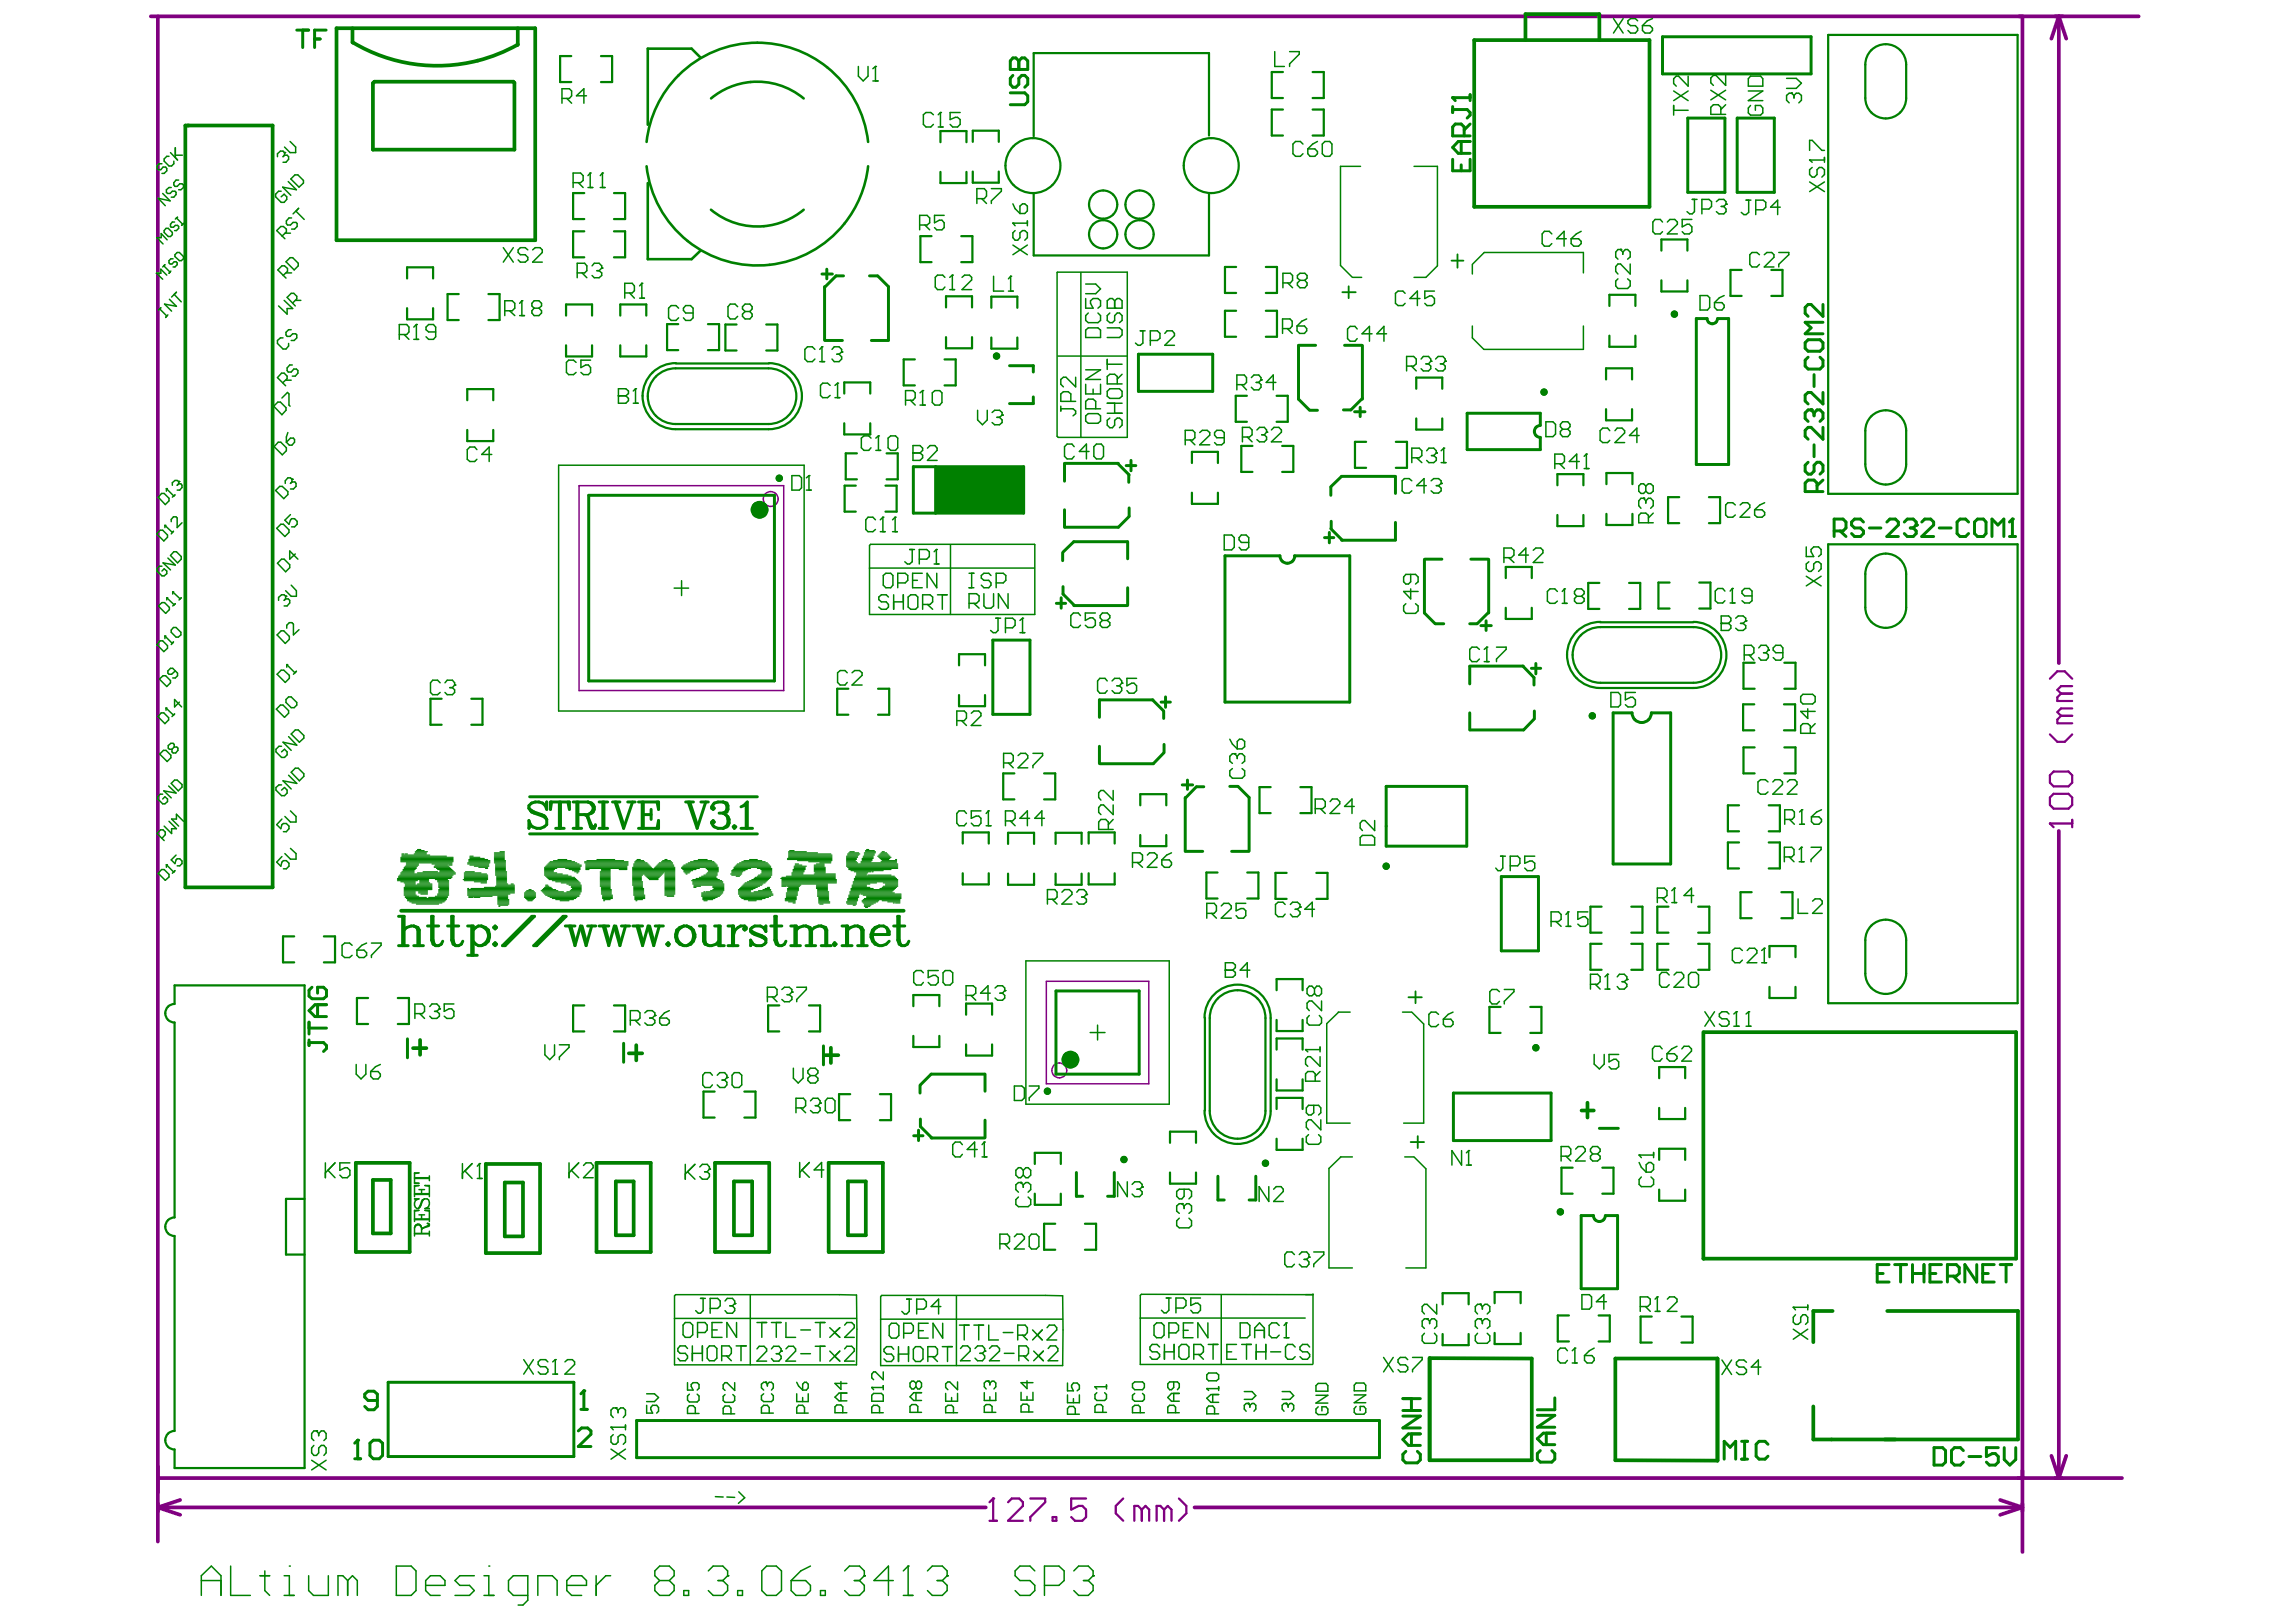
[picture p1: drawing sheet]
<svg xmlns="http://www.w3.org/2000/svg" width="840mm" height="594mm" viewBox="0 0 840 594" stroke-linecap="round" stroke-linejoin="round" font-family="sans-serif">
<path d="M204.5 170.3h89.9v90h-89.9zM246.8 215.3h5.4M249.6 212.6v5.4M375.6 351.7h52.5v52.5h-52.5zM399.2 377.9h5.4M401.9 375.2v5.5" fill="none" stroke="#008000" stroke-width=".54"/>
<g fill="none" stroke="#800080" stroke-width=".54">
<path d="M212 177.8h75v75h-75zM383.1 359.2h37.6v37.5h-37.6z"/>
<circle cx="282.2" cy="182.7" r="2.72"/>
<circle cx="387.9" cy="391.8" r="2.72"/>
</g>
<g fill="none" stroke="#800080" stroke-width="1.4">
<path d="M55.2 6h727.9M57.8 6v558.3M740.5 6v562.1M753.9 6l2.7 8.1M753.9 6v236.7M753.9 6l-2.8 8.1M753.9 304.2v236.8M751.1 532.9l2.8 8.1M756.6 532.9l-2.7 8.1M57.8 541h719.2M57.8 551.8h303.2M57.8 551.8l8.2 2.7"/>
<path d="M66 549.1l-8.2 2.7M437.4 551.8h303.1M732.4 549.1l8.1 2.7M740.5 551.8l-8.1 2.7"/>
</g>
<path d="M362.3 556.7h2.7M363.7 548.5v8.2" fill="none" stroke="#800080" stroke-width=".82"/>
<circle cx="363.7" cy="548.5" r=".41" fill="#800080"/>
<g fill="none" stroke="#800080" stroke-width=".82">
<path d="M750.6 301.4h8.2M758.8 300.1v2.7M363.7 548.5l-1.4 1.4M369.1 549.9l1.4-1.4h2.7l1.4 1.4v1.3l-5.5 5.5h5.5M377.3 548.5h5.4v1.4l-5.4 5.4v1.4M385.4 555.3h1.4v1.4h-1.4zM397.7 548.5h-5.5v4.1l2.8-1.4h1.3l1.4 1.4v2.7l-1.4 1.4h-2.7l-1.4-1.4M411.3 548.5l-2.7 2.7v2.7l2.7 2.8M418.1 552.6l-1.4-1.4h-1.3v5.5M418.1 552.6v4.1M418.1 552.6l1.3-1.4 1.4 1.4v4.1M426.2 552.6l-1.3-1.4h-1.4v5.5"/>
<path d="M426.2 552.6v4.1M426.2 552.6l1.4-1.4 1.4 1.4v4.1M431.7 548.5l2.7 2.7v2.7l-2.7 2.8"/>
</g>
<circle cx="750.6" cy="301.4" r=".41" fill="#800080"/>
<path d="M750.6 248.4l2.7-2.7h2.7l2.8 2.7M754.7 253.9l-1.4 1.3v1.4h5.5M754.7 253.9h4.1M758.8 259.3h-4.1l-1.4 1.4 1.4 1.3M758.8 251.2h-4.1l-1.4 1.3 1.4 1.4M750.6 268.8l2.7 2.7h2.7l2.8-2.7M754.7 262l-1.4 1.4v1.3h5.5M754.7 262h4.1M750.6 291.9l1.4-1.3h5.4l1.4 1.3v2.7l-1.4 1.4h-5.4l-1.4-1.4zM750.6 283.8l1.4-1.4h5.4l1.4 1.4v2.7l-1.4 1.3h-5.4l-1.4-1.3zM750.6 301.4l1.4 1.4" fill="none" stroke="#800080" stroke-width=".82"/>
<g fill="none" stroke="#008000" stroke-width=".54">
<path d="M498.2 60.9h-7.4v36.3l4.4 4.3M517.8 60.9h8.5v36.4l-4.2 4.2h-4.3M387.1 99.8l25.7-.2v60.5h-25.3l-.4-.4zM395.8 99.8v60.3M539.1 96.9v3.4M539.1 96.8l4.4-4.4h36.3v7.5M495.3 101.5h3.3M539.1 119.3v4.4l4.2 4.2h36.5v-8.6M387.3 130.3h25.5M318.4 199.6l.4-.4h60l.1 25.7h-60.5zM348 199.5v25.4M318.4 207.9h60.4"/>
<path d="M490 370.5h4.4M490.2 370.5l-4.4 4.2v36.4h8.6M513.5 370.5h3.3M516.9 370.5l4.4 4.3v36.3h-7.3M490.8 423.5h4.4M491 423.5l-4.4 4.2v36.4h8.6M514.4 423.5h3.2M517.8 423.5l4.3 4.3v36.3h-7.3M247 474.3l.4-.4 66.2 .1v25.6h-66.6zM274.7 474.2v25.4M322.5 474.6l.4-.4 66.2 .1v25.6h-66.6zM350.2 474.4v25.5"/>
<path d="M447.2 474v25.4M478.1 473.9h2.7l-62.9-.1-.4 .4v25.2h63.1M480.8 473.6v25.6M247 482.6h66.6M322.5 482.9h66.6M417.5 482.5h60.4"/>
</g>
<g fill="none" stroke="#008000" stroke-width="1.4">
<path d="M123.2 10.3h72.8v77.6h-72.8zM129.1 10.3l.1 5.3M189.6 10.3v6l-.3 .3M539.8 14.7h64.2v61h-64.2zM558.6 14.7v-9.5h27v9.5M136.5 30.4l.6-.5h50.9l.4 .4v24.5h-51.9zM67.9 45.9h31.9v278.9h-31.9zM146.9 333.4h184M623.7 377.8v82.9h114.5v-82.9h-114.4M151.2 383.7h4.9M153.8 380.7v5.4M230.3 385.6h4.8"/>
<path d="M233 382.6v5.5M302.2 386.2h4.8M304.2 383.5v5.6M579.1 406.5h4.5M581.3 403.6v5.5M130.3 425.7h19.7v32.6h-19.7zM136.5 431.9h6.6v19.6h-6.6zM177.9 426.1h19.8v32.6h-19.8zM184.8 432.9h6.7v19.7h-6.7zM218.4 425.7h19.9v32.6h-19.9zM225.5 432.4h6.5v19.8h-6.5zM261.8 425.7h19.9v32.6h-19.9z"/>
<path d="M268.7 432.4h6.7v19.8h-6.7zM303.4 425.7h19.9v32.6h-19.9zM310.5 432.4h6.5v19.8h-6.5zM671 479.9h-7v11.4M691 479.9h47.9v47h-74.9v-12.1M523.5 497.1l37.4 .2v37.2h-37.4zM591.5 497.3h37.4v37.3l-37.4-.1z"/>
</g>
<g fill="none" stroke="#008000" stroke-width="1.1">
<path d="M608.8 13.5h54.4v13.5h-54.4zM618 43.2h13.6v27.2h-13.6zM636.1 43.2h13.6v27.2h-13.6zM302.7 98.5v3.6M301 100.3h3.8M301.9 104.9v19.6M308.9 101h-2.8l-4.2 4.2M318.4 101h2.8M321.4 101l3.9 3.9v19.6M625.1 116.6h-4v53.4h11.9v-53.4h-4M302.1 124.6h6.4M319.1 124.6h6.2"/>
<path d="M369.7 133.9h8.7v2.3M416.9 129.7h27.2v13.5h-27.2zM475.5 126.5v19.6l3.9 3.9M475.5 126.4h6.2M492.3 126.4h6.4M498.9 126.5v19.6M378.4 145.3v2.4h-8.7M479.5 150.2h2.9M496 150.7h3.8M498 149.1v3.4M498.9 145.8l-4.3 4.2h-2.7M564 155.6v-4.3h-26.8v13.3h26.8v-4.5"/>
<path d="M334.4 170.8h40.4v17h-40.4zM342.6 170.8v17M389.8 169.6v6.5M389.9 169.6h19.6M409.2 169.6l4.3 4.2M412.4 170.4h3.5M413.3 173.8v2.7M414.1 168.5v3.8M487.3 178.3v3M510.8 174.4h-19.6l-3.9 3.8M511 174.4v6.2M215.6 181.3h68v67.9h-68z"/>
<path d="M389.8 186.6v6.4M412.8 198.3h-19.6l-4 3.8M412.9 198.3v6.2M413.5 189l-4 4h-19.6M413.5 185.9v3M485 196.8h3.4M486.8 194.9v3.8M487.3 193.5l4.2 4.2M487.4 190.8v2.7M491.2 197.7h19.8M511 191.2v6.4M388.6 218.8v3.8"/>
<path d="M389.1 202.4v2.8M389.2 214.7v2.7l4.3 4.3M412.9 215.1v6.4M468.7 203.5h-20.2v53.5h45.7v-53.5h-20.2M521.6 204.8v19.6l3.9 3.9M521.7 204.7h6.3M538.6 204.7h6.4M545.1 204.8v19.6M363.5 234.3h13.6v27.2h-13.6zM386.8 220.8h3.4M393.2 221.7h19.6M525.7 228.3h2.9"/>
<path d="M538.2 228.3h2.5M542.2 229h3.9M544.1 227.2v3.6M545.1 224.1l-4.2 4.2M422 256.2l4.1 4.1M422.2 256.2h-19.6v6.4M425.1 257h3.4M426.8 255.1v3.8M538.2 243.9v6.4M538.2 243.8h19.5M557.6 243.8l4.1 4.2v2.7M560.7 244.6h3.4"/>
<path d="M562.4 242.9v3.8M402.6 273.2v6.2M426.1 275.6l-3.8 4h-19.6M426.1 260.4v2.6M426.2 272.5v3M538.2 260.9v6.3M561.7 263.2l-3.8 4h-19.6M561.8 260.3v2.8M597.6 260.9h-6.9v55.3h21v-55.3h-7M193.9 291.7h83.4M432.9 287.3h3.8M434 291.9v19.6"/>
<path d="M434.8 285.5v3.4M438.1 288l-4.1 4.2M438.2 288h2.6M450.3 287.8h3M453.4 288l4 3.9v19.6M507.6 287.8h29.5v21.9h-29.5zM193.9 305.2h83.4M434 311.6h6.4M451 311.6h6.2M549.7 320.9h13.6v27.2h-13.6zM386.7 362.7h30.4v30.5h-30.4zM149.2 380.3v6.9"/>
<path d="M228.3 381.9v6.9M301.5 382.8v7M336.9 397.2v2.9M360.5 393.2h-19.5l-4 3.9M360.7 393.2v6.2M334.6 415.7h3.4M336.3 413.7v3.8M337 409.6v2.7l4.2 4.2M341 416.5h19.5M360.7 410v6.4M532.2 400.1h35.7v17.4h-35.7zM585.6 413h7"/>
<path d="M394.1 429.2v8.7h2.3M408 429.2v8.7h-2.4M446 430.5v8.7h2.3M459.8 430.5v8.7h-2.4M583.5 444.9h-4.5v26.8h13.3v-26.8h-4.4M142.1 506h68v27.1h-68zM233.1 520h272v13.6h-272z"/>
</g>
<g fill="none" stroke="#008000" stroke-width=".82">
<path d="M669.4 12.8h69.4v168h-69.4zM209.2 20.5h-4.1v9.5h4.1M220.1 20.5h4v9.5h-4M469.8 26.4h-4.1v9.5h4.1M480.6 26.4h4.1v9.5h-4.1M683 23.7v12.2M698 23.7v12.2M344.4 52.1v-4.1h9.5v4.1M356.2 51.9v-4.1h9.5v4.1M442.7 49.6v-30.2h-64.2v30.5M469.8 40.1h-4.1v9.5h4.1M480.6 40.1h4.1v9.5h-4.1"/>
<path d="M213.9 70.7h-4v9.5h4M224.8 70.7h4.1v9.5h-4.1M344.4 62.9v4.1h9.5v-4.1M356.2 62.8v4.1h9.5v-4.1M378.5 70.8v22.7h64.2v-22.4M213.9 84.7h-4v9.5h4M224.8 84.7h4.1v9.5h-4.1M341.1 86.4h-4.1v9.6h4.1M352 86.4h4.1v9.6h-4.1M452.6 97.7h-4.1v9.5h4.1M463.5 97.7h4.1v9.5h-4.1M608.3 91.7v-4h9.6v4"/>
<path d="M637.7 98.8h-4.1v9.5h4.1M648.6 98.8h4.1v9.5h-4.1M149.1 112.8v4.1h9.5v-4.1M149.1 101.9v-4h9.5v4M168 107.6h-4.1v9.6h4.1M178.8 107.6h4.1v9.6h-4.1M207.3 115.5v-4.1h9.5v4.1M227.1 115.5v-4.1h9.5v4.1M248.3 118.6h-4v9.6h4M259.2 118.6h4.1v9.6h-4.1M269.7 118.8h-4.1v9.5h4.1M280.6 118.8h4.1v9.5h-4.1"/>
<path d="M346.4 112.5v-4h9.5v4M363 112.7v-4.1h9.5v4.1M452.6 113.8h-4.1v9.5h4.1M463.5 113.8h4.1v9.5h-4.1M589.3 112v-4.1h9.5v4.1M608.3 102.6v4.1h9.6v-4.1M207.3 126.4v4.1h9.5v-4.1M227.1 126.4v4.1h9.5v-4.1M247.4 134.8h34M247.5 133.1h34M335 131.6h-4.1v9.5h4.1M345.9 131.6h4v9.5h-4"/>
<path d="M346.4 123.4v4.1h9.5v-4.1M363 123.5v4.1h9.5v-4.1M588.1 138.9v-4.1h9.5v4.1M589.3 122.9v4h9.5v-4M171.1 157.4v4.1h9.5v-4.1M171.1 146.5v-4.1h9.5v4.1M247.4 157.1h34M247.4 155.2h34M309.1 154.9v4.1h9.6v-4.1M309.1 144.1v-4.1h9.6v4.1M456.6 144.9h-4.1v9.5h4.1M467.4 144.9h4.1v9.5h-4.1"/>
<path d="M518.6 142.3v-4.1h9.5v4.1M518.6 153.2v4h9.5v-4M588.1 149.8v4h9.5v-4M683 157.7v12.2M698 157.7v12.2M313.4 177.8h-4.1v9.5h4.1M313.8 165.9h-4.1v9.6h4.1M324.2 177.8h4.1v9.5h-4.1M324.6 165.9h4.1v9.6h-4.1M436.4 169.5v-4.1h9.6v4.1M458.6 163.2h-4.1v9.5h4.1M469.5 163.2h4.1v9.5h-4.1"/>
<path d="M500.2 161.7h-4.1v9.5h4.1M511.1 161.7h4.1v9.5h-4.1M570.3 177.6v-4h9.5v4M588.2 177.2v-4.1h9.5v4.1M436.4 180.3v4.1h9.6v-4.1M570.3 188.5v4.1h9.5v-4.1M588.2 188.1v4.1h9.5v-4.1M614.9 182h-4.1v9.5h4.1M625.8 182h4v9.5h-4M669.4 199.2h69.4v168h-69.4zM551.4 211.6v-4.1h9.5v4.1M585.6 213.4h-4v9.5h4"/>
<path d="M596.5 213.4h4.1v9.5h-4.1M611.3 213.2h-4v9.5h4M622.2 213.2h4.1v9.5h-4.1M683 210.1v12.2M698 210.1v12.2M551.4 222.5v4.1h9.5v-4.1M585.9 227.8h34.1M586 229.5h34M161.7 255.8h-4.1v9.5h4.1M172.6 255.8h4.1v9.5h-4.1M310.6 252.1h-4v9.5h4M321.5 252.1h4.1v9.5h-4.1"/>
<path d="M351.2 254.4v4.1h9.5v-4.1M351.2 243.5v-4h9.5v4M585.9 251.8h34M586 249.9h34M642.3 257.8h-4v9.5h4M642.5 242.6h-4.1v9.5h4.1M653.2 257.8h4.1v9.5h-4.1M653.4 242.6h4v9.5h-4M642.5 273.6h-4.1v9.5h4.1M653.4 273.6h4v9.5h-4M371.4 283.1h-4.1v9.5h4.1M382.3 283.1h4.1v9.5h-4.1"/>
<path d="M417.5 294.8v-4.1h9.6v4.1M465.3 288.1h-4.1v9.5h4.1M476.1 288.1h4.1v9.5h-4.1M636.8 294.8h-4.1v9.5h4.1M647.6 294.8h4.1v9.5h-4.1M352.5 319.6v4.1h9.5v-4.1M352.5 308.8v-4.1h9.5v4.1M369.1 319.8v4.1h9.5v-4.1M369.1 308.9v-4.1h9.5v4.1M386.5 319.8v4.1h9.5v-4.1M386.5 308.9v-4.1h9.5v4.1M398.6 319.6v4.1h9.5v-4.1"/>
<path d="M398.6 308.8v-4.1h9.5v4.1M417.5 305.6v4.1h9.6v-4.1M445.8 319.4h-4.1v9.5h4.1M456.7 319.4h4.1v9.5h-4.1M471.1 319.5h-4.1v9.5h4.1M482 319.5h4.1v9.5h-4.1M636.8 308.4h-4.1v9.5h4.1M647.6 308.4h4.1v9.5h-4.1M586.4 331.9h-4v9.5h4M597.3 331.9h4.1v9.5h-4.1M610.9 331.9h-4.1v9.5h4.1M621.8 331.9h4.1v9.5h-4.1"/>
<path d="M641.4 326.6h-4.1v9.5h4.1M652.3 326.6h4.1v9.5h-4.1M107.7 342.8h-4.1v9.5h4.1M118.6 342.8h4.1v9.5h-4.1M586.4 345.5h-4v9.5h4M597.3 345.5h4.1v9.5h-4.1M610.9 345.5h-4.1v9.5h4.1M621.8 345.5h4.1v9.5h-4.1M647.9 350.4v-4.1h9.5v4.1M683 344.1v12.2M698 344.1v12.2M63.9 367.5v-6.8h47.6v176.7h-47.6v-6.8"/>
<path d="M63.9 374.3v71.3M134.8 365.3h-4.1v9.5h4.1M145.7 365.3h4v9.5h-4M213.9 368h-4v9.5h4M224.8 368h4.1v9.5h-4.1M285.3 368h-4v9.5h4M296.2 368h4.1v9.5h-4.1M334.4 379.2v4h9.6v-4M334.4 368.3v-4.1h9.6v4.1M353.7 371.4v-4.1h9.6v4.1M441.2 372.5v34M443 372.6v34"/>
<path d="M463.4 372.6v34M465.3 372.6v34M467.4 362.5v-4.1h9.6v4.1M467.4 373.3v4.1h9.6v-4.1M549.5 368.6h-4.1v9.5h4.1M560.3 368.6h4.1v9.5h-4.1M647.9 361.2v4.1h9.5v-4.1M261.7 399.6h-4.1v9.5h4.1M272.6 399.6h4v9.5h-4M353.7 382.3v4.1h9.6v-4.1M467.4 384.2v-4.1h9.6v4.1M467.4 395.1v4.1h9.6v-4.1"/>
<path d="M607.5 394.7v-4.1h9.5v4.1M311.3 400.5h-4.1v9.5h4.1M322.2 400.5h4.1v9.5h-4.1M428.4 418.3v-4.1h9.5v4.1M467.4 405.9v-4h9.6v4M467.4 416.8v4.1h9.6v-4.1M607.5 405.5v4.1h9.5v-4.1M111.5 438.8h-6.8v20.4h6.8M378.9 436.9v4.1h9.5v-4.1M378.9 426.1v-4.1h9.5v4.1M428.4 429.2v4.1h9.5v-4.1M575.8 427.4h-4v9.5h4"/>
<path d="M586.7 427.4h4.1v9.5h-4.1M607.5 435.4v4.1h9.5v-4.1M607.5 424.6v-4.1h9.5v4.1M63.9 452.4v71.4M386.4 447.9h-4.1v9.6h4.1M397.3 447.9h4v9.6h-4M528.2 477.4v-4h9.6v4M547.3 477v-4.1h9.5v4.1M528.2 488.3v4.1h9.6v-4.1M547.3 487.9v4.1h9.5v-4.1M574.5 481.5h-4.1v9.5h4.1M585.4 481.5h4v9.5h-4"/>
<path d="M604.8 481.9h-4.1v9.5h4.1M615.7 481.9h4.1v9.5h-4.1"/>
</g>
<g fill="none" stroke="#008000" stroke-width=".41">
<path d="M146.7 319.5h4.9M146.7 319.9h20M146.7 315.4h19.2M146.7 315h19.2M146.7 314.6h19.2M146.7 314.2h19.2M146.7 313.8h19.2M147.2 319.1h4.4M147.2 313.4h16.3M147.2 312.6h.8M147.2 313h10.2M147.6 318.7h4"/>
<path d="M147.6 318.3h4.5M148 317.9h4.5M148 317.5h4.5M148.4 317.1h4.5M148.4 312.6h.8M148.8 316.7h4.5M148.8 316.2h4.5M148.8 315.8h16.7M151.6 312.6h4.5M152.1 312.2h4M152.1 311.8h4.4M152.5 311.4h2.8"/>
<path d="M152.9 319.5h13.8M152.9 310.9h1.2M154.9 319.1h5.3M158.2 316.2h7.3M159 317.5h5.7M159 317.1h5.3M159.4 316.7h4.5M159.8 317.9h5.3M160.2 318.3h5.3M161 319.1h5.3M161 318.7h4.9M164.3 316.7h1.2"/>
<path d="M170 319.5h6.1M170 319.9h8.2M170.4 319.1h3.3M171.2 316.2h7.8M171.2 315.8h8.2M171.6 315.4h7.8M171.6 315h7.8M171.6 314.6h7M172 316.7h7M172 313.4h1.3M172 314.2h5.3M172 313.8h3.7"/>
<path d="M173.7 317.1h5.3M175.3 317.5h3.3M177.8 317.9h.8M181 313.4h3.7M181 315.8h4.1M181 315.4h4.1M181 315h4.1M181 314.6h3.7M181 314.2h3.7M181 313.8h3.7M181 312.6h3.7M181 312.2h3.7"/>
<path d="M181 313h3.7M181.4 319.5h4.1M181.4 319.9h4.1M181.4 319.1h4.1M181.4 318.7h3.7M181.4 318.3h3.7M181.4 317.9h3.7M181.4 317.5h3.7M181.4 317.1h3.7M181.4 316.7h3.7M181.4 316.2h3.7M183.1 311.8h1.6"/>
<path d="M199.4 319.5h4.5M199.4 319.9h6.5M199.4 319.1h3.2M199.4 318.7h3.2M199.4 318.3h3.7M199.4 317.9h4.5M199.4 317.5h13M199.8 317.1h13M200.2 316.7h12.6M200.6 316.2h11.4M201 315.8h10.2M201.4 315.4h9"/>
<path d="M202.6 315h6.6M204.3 314.6h3.2M207.1 317.9h5.3M208.4 318.3h4M209.6 318.7h2.4M210.4 319.1h1.6M211.2 319.5h.4M214.1 315.8h15.9M214.1 315.4h15.9M214.5 318.3h1.2M214.5 317.9h15.1M214.5 317.5h15.1"/>
<path d="M214.5 317.1h15.1M214.5 316.7h15.5M214.5 316.2h15.5M214.9 315h13.4M218.6 314.6h6.5M219.8 319.5h3.7M219.8 319.9h3.7M219.8 319.1h3.7M220.2 318.7h3.3M220.2 318.3h3.3M226.7 318.3h2.9M231.6 319.5h11.4"/>
<path d="M231.6 319.9h11M231.6 319.1h15.5M231.6 318.7h15.5M231.6 318.3h15.5M231.6 317.9h7.4M231.6 317.5h6.9M232 317.1h6.1M232 316.7h5.7M232 316.2h5.3M232.4 315.8h4.5M232.4 315.4h3.7M232.8 315h2.9"/>
<path d="M233.2 314.6h1.3M239.4 317.9h7.7M239.8 317.5h7.3M240.2 317.1h6.5M240.6 316.7h6.1M241 316.2h5.3M241.4 315.8h4.9M242.2 315.4h3.7M242.6 315h2.9M243.4 319.5h3.7M243.4 319.9h3.7M243.4 314.6h.9"/>
<path d="M249.6 317.9h6.5M249.6 317.5h13.4M250 318.3h4.9M250 317.1h12.6M250.4 319.1h2.4M250.4 318.7h3.2M250.4 316.7h12.2M250.8 319.5h1.6M251.2 319.9h.4M251.2 316.2h11M252 315.8h9.8M252.8 315.4h8.6"/>
<path d="M254.1 315h6.5M255.7 314.6h3.3M258.5 319.9h4.1M258.5 317.9h4.5M259 319.5h3.6M259 318.3h4M259.4 319.1h3.6M259.4 318.7h3.6M267.5 319.9h4.1M267.9 319.5h3.7M267.9 319.1h4.1M267.9 318.7h4.9"/>
<path d="M268.3 318.3h5.3M268.7 317.9h6.2M268.7 317.5h13.5M269.2 317.1h13M269.6 316.7h12.2M270 316.2h11.4M270.8 315.8h10.2M271.6 315.4h8.6M272.4 315h6.5M274.5 314.6h2.8M277.3 317.9h5.3M278.5 319.9h4.1"/>
<path d="M278.5 318.3h4.1M278.9 319.5h3.7M278.9 319.1h3.7M278.9 318.7h3.7M288.3 314.6h16.3M288.3 314.2h16.3M288.7 313.4h15.9M288.7 313.8h15.9M288.7 312.6h15.5M288.7 312.2h10.6M288.7 313h15.9M288.7 311.8h6.6"/>
<path d="M289.1 311.4h1.7M290 319.5h4M290 319.9h4M290.4 319.1h4M290.4 318.7h4M290.4 318.3h4.5M290.8 317.9h4.1M290.8 317.5h4.1M290.8 317.1h4.5M291.2 316.7h2.4M291.2 316.2h1.2M292 315h12.6"/>
<path d="M296.1 315.4h8.1M298.1 319.9h7.8M298.1 319.1h4.1M298.1 318.7h4.1M298.1 318.3h4.1M298.1 317.9h4.1M298.1 317.5h4.1M298.1 317.1h3.7M298.1 316.7h3.7M298.5 319.5h3.7M298.9 316.2h2.9M300.2 315.8h4"/>
<path d="M310 317.1h18.7M310 316.7h18.7M310 316.2h18.7M310 313.4h4M310 315.8h4M310 315.4h3.6M310 315h3.2M310 314.6h3.6M310 314.2h3.6M310 313.8h4M310.4 317.5h18.3M310.4 312.6h4.4"/>
<path d="M310.4 313h4M310.8 318.3h15.5M310.8 317.9h17.9M310.8 312.2h3.6M311.2 311.8h1.6M311.6 318.7h11.8M312.8 319.1h6.1M313.6 319.5h4.1M313.6 319.9h3.7M315.3 315.8h13M315.3 315.4h3.6M315.7 315h3.6"/>
<path d="M315.7 314.6h3.6M315.7 314.2h4M316.1 313.4h3.6M316.1 313.8h3.6M316.5 312.6h3.7M316.5 312.2h4.1M316.5 313h3.7M316.9 311.4h3.3M316.9 311.8h3.7M317.3 310.9h.8M319.3 319.1h.4M321.4 313.4h4.5"/>
<path d="M321.8 313.8h4.5M321.8 313h3.7M322.2 314.2h3.7M322.2 312.6h2.8M322.6 315.4h5.7M322.6 314.6h2.9M322.6 312.2h2M323 315h5.3M323 311.8h.8M327.9 314.6h.4M145.5 322.4h7.4M145.5 322h11.4"/>
<path d="M145.5 321.5h19.6M145.9 321.1h19.6M145.9 320.7h19.6M146.3 320.3h19.6M146.7 322.8h5.4M148 327.7h4.5M148 327.3h4.1M148 326.9h4.1M148 326.4h4.1M148 326h8.5M148 325.6h10.2M148 325.2h10.2"/>
<path d="M148 324.8h10.2M148 323.2h4.1M148.4 328.5h7.7M148.4 328.1h4.9M148.4 323.6h3.7M148.4 324.4h9.8M148.4 324h9.8M148.8 328.9h14.7M149.2 329.7h13.9M149.2 329.3h14.3M150 330.1h12.7M150.8 330.5h11"/>
<path d="M152.5 330.9h8.1M152.9 323.6h5.3M153.3 326.9h3.2M153.3 326.4h3.2M153.7 323.2h3.7M153.7 322.8h3.2M153.7 322.4h3.2M154.1 327.3h2.4M156.9 328.5h7M159.4 328.1h4.5M159.4 322h4.5M160.2 327.7h4.1"/>
<path d="M160.2 327.3h4.1M160.2 322.8h4.1M160.2 322.4h4.1M160.6 326.9h3.7M160.6 326.4h3.7M160.6 326h3.7M160.6 325.6h3.7M160.6 324.8h3.7M160.6 323.6h3.7M160.6 323.2h3.7M160.6 324.4h3.7M160.6 324h3.7"/>
<path d="M161 325.2h3.3M169.6 322h9M170 322.4h8.2M170 321.5h8.6M170 321.1h8.6M170 320.7h8.6M170 320.3h8.6M171.2 327.7h14.7M171.2 327.3h15.5M171.2 326.9h17.2M171.2 326.4h17.2M171.2 326h17.2"/>
<path d="M171.2 325.6h17.2M171.2 325.2h.4M171.6 328.5h1.7M171.6 328.1h8.6M172.5 325.2h15.9M173.7 328.5h2M173.7 322.8h4.5M176.1 323.2h2.1M177.3 324.8h11.1M181.4 324.4h7M181.4 320.3h4.1M181.8 323.6h4.1"/>
<path d="M181.8 323.2h3.7M181.8 322.8h3.7M181.8 324h6.6M181.8 322.4h3.7M181.8 322h3.7M181.8 321.5h3.7M181.8 321.1h3.7M181.8 320.7h3.7M182.2 330.5h4.1M182.2 330.9h4.1M182.2 328.5h3.7M182.2 330.1h4.1"/>
<path d="M182.2 328.1h3.7M182.2 328.9h3.7M182.2 329.7h4.1M182.2 329.3h4.1M182.7 331.7h.4M182.7 331.3h3.2M187.1 323.6h.9M192 328.5h4.1M192 328.1h4.1M192 327.7h4.1M192 327.3h4.1M192 326.9h4.1"/>
<path d="M192.4 328.9h3.3M192.4 326.4h3.3M192.9 329.3h2.4M192.9 326h2.4M193.3 329.7h1.6M193.7 325.6h.8M198.2 326h6.1M198.6 326.4h7.7M198.6 325.6h4.9M199 326.9h13.4M199 325.2h3.2M199.4 327.3h13"/>
<path d="M199.4 324.8h2.4M199.4 320.3h8.5M199.8 327.7h12.2M199.8 324.4h1.2M199.8 324h.8M199.8 320.7h9.4M200.2 321.1h10.2M200.6 328.1h11.4M200.6 321.5h10.2M201 322h10.2M201.4 328.5h9.8M202.2 328.9h8.6"/>
<path d="M202.2 322.4h9.4M203.5 329.3h6.5M203.5 322.8h8.5M205.1 329.7h3.3M205.5 323.2h6.9M207.5 326.4h5.3M207.5 323.6h4.9M208.4 324h4.4M208.8 326h4M209.2 325.6h3.6M209.2 324.8h3.6M209.2 324.4h3.6"/>
<path d="M209.6 325.2h3.2M219.8 323.6h3.7M219.8 323.2h3.7M219.8 322.8h3.7M219.8 324.4h3.7M219.8 324h3.7M219.8 322.4h3.7M219.8 322h3.7M219.8 321.5h3.7M219.8 321.1h3.7M219.8 320.7h3.7M219.8 320.3h3.7"/>
<path d="M220.2 327.3h3.7M220.2 326.9h3.7M220.2 326.4h3.7M220.2 326h3.7M220.2 325.6h3.7M220.2 325.2h3.3M220.2 324.8h3.3M220.6 328.5h3.7M220.6 328.1h3.7M220.6 327.7h3.7M220.6 328.9h3.7M221 329.7h.4"/>
<path d="M221 329.3h2.5M231.6 323.6h3.7M231.6 323.2h3.7M231.6 322.8h3.7M231.6 324h3.7M231.6 322.4h3.3M231.6 322h3.3M231.6 321.5h3.3M231.6 321.1h3.3M231.6 320.7h3.3M231.6 320.3h3.7M232 327.7h4.1"/>
<path d="M232 327.3h3.7M232 326.9h3.7M232 326.4h3.7M232 326h3.7M232 325.6h3.7M232 325.2h3.7M232 324.8h3.3M232 324.4h3.3M232.4 328.5h3.7M232.4 328.1h3.7M232.4 328.9h3.7M232.4 329.3h2.9"/>
<path d="M232.8 329.7h.4M236.1 320.3h6.1M236.5 320.7h5.3M236.9 321.1h4.5M237.3 321.5h3.7M237.7 322h3.3M243.4 327.7h3.3M243.4 327.3h3.7M243.4 326.9h3.7M243.4 326.4h3.7M243.4 326h3.7M243.4 325.6h3.7"/>
<path d="M243.4 325.2h3.7M243.4 324.8h3.7M243.4 323.6h3.7M243.4 323.2h3.7M243.4 322.8h3.7M243.4 324.4h3.7M243.4 324h3.7M243.4 322.4h3.7M243.4 322h3.7M243.4 321.5h3.7M243.4 321.1h3.7M243.4 320.7h3.7"/>
<path d="M243.4 320.3h3.7M244.3 328.1h2.4M253.2 322.4h11.1M253.6 323.6h11.5M253.6 323.2h11.1M253.6 322.8h11.1M253.6 322h9.8M254.1 324.8h.8M254.1 324.4h2.4M254.1 324h11M254.9 321.5h7.7M256.1 321.1h6.1"/>
<path d="M256.9 328.1h6.5M256.9 327.7h6.9M256.9 327.3h7.4M256.9 326.9h7.8M256.9 320.7h5.3M257.3 328.5h5.3M257.3 328.9h4.5M257.3 329.3h3.7M257.7 329.7h1.3M257.7 326.4h.4M257.7 320.3h4.9M258.5 326.4h6.2"/>
<path d="M260.2 326h4.9M261 325.6h4.1M261 324.8h4.1M261 324.4h4.1M261.4 325.2h3.7M267.9 320.3h3.3M269.6 320.7h1.2M270.4 327.3h12.6M270.4 326.9h12.2M270.4 326.4h4.5M270.4 326h4.5M270.4 325.6h5.3"/>
<path d="M270.8 328.1h11.4M270.8 327.7h12.2M270.8 325.2h5.7M271.2 328.5h10.2M271.2 324.8h6.1M271.6 328.9h8.6M271.6 324.4h6.5M272 324h6.9M272.4 329.3h6.5M272.4 323.6h7M272.8 323.2h7.4M273.6 322.8h7"/>
<path d="M274 329.7h2.9M274.5 322.4h6.5M275.3 322h6.1M276.1 326.4h6.5M276.1 321.5h5.7M276.5 321.1h5.7M277.3 320.7h4.9M277.7 326h4.5M277.7 320.3h4.9M279.4 325.6h2.8M280.2 325.2h1.6M281 324.8h.8"/>
<path d="M285.9 321.5h20M286.3 323.6h16.7M286.3 323.2h20M286.3 322.8h20M286.3 324.4h1.6M286.3 324h6.9M286.3 322.4h20M286.3 322h20M286.3 321.1h19.6M287.5 328.9h4.1M287.5 329.7h3.7M287.5 329.3h4.1"/>
<path d="M287.9 328.5h3.7M287.9 328.1h3.7M287.9 327.7h4.1M287.9 327.3h4.1M287.9 326.9h4.1M287.9 320.7h18M288.3 326.4h3.7M288.3 326h4.1M288.3 325.6h4.1M288.3 325.2h4.1M288.3 324.4h4.5M288.7 330.1h2.5"/>
<path d="M288.7 324.8h3.7M290 320.3h15.9M290.4 330.5h.8M298.9 325.2h4.1M298.9 324.8h4.1M298.9 324.4h4.1M298.9 324h4.1M299.3 328.1h4.1M299.3 327.7h4.1M299.3 327.3h4.1M299.3 326.9h4.1M299.3 326.4h4.1"/>
<path d="M299.3 326h3.7M299.3 325.6h3.7M299.8 330.5h4M299.8 328.5h3.6M299.8 330.1h4M299.8 328.9h3.6M299.8 329.7h3.6M299.8 329.3h3.6M300.2 330.9h1.2M310 330.5h3.6M310 330.1h3.6M310.4 330.9h3.2"/>
<path d="M310.4 328.9h3.6M310.4 329.7h3.6M310.4 329.3h3.6M310.8 328.5h3.6M310.8 328.1h3.6M310.8 327.7h3.6M311.2 327.3h3.6M311.2 326.9h16.3M311.2 326.4h15.5M311.6 326h15.5M311.6 325.6h15.9M311.6 325.2h8.1"/>
<path d="M312 324.8h6.5M312 324.4h5.3M312 324h5.3M312.4 331.3h.8M312.4 323.6h6.1M312.4 323.2h8.6M312.4 322.8h16.3M312.8 322.4h15.9M312.8 322h15.9M312.8 321.5h15.5M313.2 321.1h14.7M313.2 320.7h14.3"/>
<path d="M313.6 320.3h3.7M315.3 327.3h14.6M315.7 330.1h5.7M315.7 329.7h6.1M316.1 330.5h4.5M316.1 327.7h13.8M316.1 329.3h13.4M316.5 330.9h3.2M316.5 328.9h13.4M316.5 331.7h2M316.5 331.3h2.4M316.9 332.2h.8"/>
<path d="M317.3 328.5h12.6M317.3 328.1h12.6M317.7 320.3h8.6M322.2 325.2h5.7M323 329.7h6.5M323 324.8h5.3M323.4 323.2h5.3M323.4 324.4h5.3M324.2 323.6h4.5M324.2 324h4.5M325 330.1h4.5M327.1 330.5h.4"/>
<path d="M327.9 330.5h1.6"/>
</g>
<path d="M531.5 95.4h4.4M533.7 93.1v4.9M491.5 107h4.9M493.8 104.8v4.3M515.7 365h4.9M518.3 362.9v4.3M516.5 418h4.9M519.1 415.9v4.3" fill="none" stroke="#008000" stroke-width=".68"/>
<path d="M256.5 21.1l-3.3-3.3h-16v27.9M237.2 67v27.9h16l3.2-3" fill="none" stroke="#008000" stroke-width=".95"/>
<path d="M342.6 170.8h32.2v17h-32.2z" fill-rule="evenodd" fill="#008000"/>
<path d="M73.7 578.5h7.2M84.5 573.2v10.8h7.2M95.2 576.8h3.5M97 575v7.2l1.7 1.8M104 576.8h1.9v7.2M73.7 584v-7.2l3.7-3.6 3.5 3.6v7.2M104 584h3.7" fill="none" stroke="#008000" stroke-width=".54"/>
<circle cx="105.9" cy="573.2" r=".27" fill="#008000"/>
<path d="M113 576.8v5.4l1.8 1.8h5.4v-7.2M127.3 578.5l-1.8-1.7h-1.7v7.2M127.3 578.5v5.5M127.3 578.5l1.8-1.7 1.7 1.7v5.5M145.1 573.2h5.5l1.7 1.8v7.2l-1.7 1.8h-5.5zM173.7 576.8h-5.3l-1.8 1.7 1.8 1.8h3.5l1.8 1.9-1.8 1.8h-5.3M177.2 576.8h1.8v7.2M155.9 580.3h7v-1.8l-1.7-1.7h-3.6l-1.7 1.7v3.7l1.7 1.8h3.6M177.2 584h3.7" fill="none" stroke="#008000" stroke-width=".54"/>
<circle cx="179" cy="573.2" r=".27" fill="#008000"/>
<path d="M218.3 576.8v7.2M223.6 576.8h-1.8l-3.5 3.5M241.5 578.5l-1.7 1.8v1.9l1.7 1.8h3.6l1.7-1.8v-1.9l-1.7-1.8M241.5 578.5l-1.7-1.7v-1.8l1.7-1.8h3.6l1.7 1.8v1.8l-1.7 1.7M241.5 578.5h3.6M259.4 575l1.7-1.8h3.6l1.7 1.8v1.8M193.3 584h-5.3l-1.8-1.8v-3.7l1.8-1.7h5.3v8.9l-1.8 1.8h-1.8M196.9 584v-7.2h5.3l1.8 1.7v5.5M207.5 580.3h7.2v-1.8l-1.7-1.7h-3.7l-1.8 1.7v3.7l1.8 1.8h3.7M250.4 582.2h1.8v1.8h-1.8z" fill="none" stroke="#008000" stroke-width=".54"/>
<circle cx="266.4" cy="576.8" r=".27" fill="#008000"/>
<path d="M262.9 578.5h1.8M264.7 578.5l1.7 1.8v1.9l-1.7 1.8h-3.6l-1.7-1.8M266.4 576.8l-1.7 1.7M278.9 575l1.8-1.8h3.5l2 1.8v7.2l-2 1.8h-3.5l-1.8-1.8zM289.7 578.5h5.3l1.8 1.8v1.9l-1.8 1.8h-3.5l-1.8-1.8zM296.8 573.2l-3.6 1.8-3.5 3.5M309.3 575l1.7-1.8h3.7l1.8 1.8v1.8M270.1 582.2h1.8v1.8h-1.8zM300.4 582.2h1.8v1.8h-1.8z" fill="none" stroke="#008000" stroke-width=".54"/>
<circle cx="316.5" cy="576.8" r=".27" fill="#008000"/>
<path d="M312.8 578.5h1.9M314.7 578.5l1.8 1.8v1.9l-1.8 1.8h-3.7l-1.7-1.8M316.5 576.8l-1.8 1.7M327.1 578.5h-7.1l5.3-5.3v10.8M332.5 573.2v10.8M330.8 584h3.5" fill="none" stroke="#008000" stroke-width=".54"/>
<circle cx="332.5" cy="573.2" r=".27" fill="#008000"/>
<path d="M332.5 573.2l-1.7 1.8M339.6 575l1.8-1.8h3.6l1.8 1.8v1.8" fill="none" stroke="#008000" stroke-width=".54"/>
<circle cx="346.8" cy="576.8" r=".27" fill="#008000"/>
<path d="M343.1 578.5h1.9M345 578.5l1.8 1.8v1.9l-1.8 1.8h-3.6l-1.8-1.8M346.8 576.8l-1.8 1.7M378.9 575l-1.8-1.8h-3.6l-1.8 1.8v1.8l1.8 1.7h3.6l1.8 1.8v1.9l-1.8 1.8h-3.6l-1.8-1.8M393.2 575l1.8-1.8h3.5l1.8 1.8v1.8M382.4 580.3h5.3l1.9-1.8v-3.5l-1.9-1.8h-5.3v10.8" fill="none" stroke="#008000" stroke-width=".54"/>
<circle cx="400.3" cy="576.8" r=".27" fill="#008000"/>
<path d="M351.7 493.6l.8-.9h1.8l.9 .9v1l-3.5 3.5h3.5M357 493.6l1-.9h1.7l.8 .9v1M396.7 578.5h1.8M398.5 578.5l1.8 1.8v1.9l-1.8 1.8h-3.5l-1.8-1.8M400.3 576.8l-1.8 1.7" fill="none" stroke="#008000" stroke-width=".54"/>
<circle cx="360.5" cy="494.6" r=".27" fill="#008000"/>
<g fill="none" stroke="#008000" stroke-width=".54">
<path d="M101.5 232.4l1.5-1.5h.9l2 2v1.1l-1.4 1.5zM105 230v-1.1l.9-1h1l.5 .6v3.9l2.1-1.9M364.6 226.3h1.8M365.4 226.3v4.5l-.8 .8h-.9l-1-.8M368.2 229.8h2.5l1-.9v-1.8l-1-.8h-2.5v5.3M373.5 231.6h1.7M374.4 226.3v5.3M351.3 485h3.5M353.1 485v5.5M356.6 485h3.5M358.4 485v5.5M358.8 495.4h.9"/>
<path d="M359.7 495.4l.8 .9v.8l-.8 1h-1.7l-1-1M360.5 494.6l-.8 .8M362 485v5.5h3.6M362.3 493.6l1-.9h1.7l1 .9v1l-3.7 3.5h3.7M367.3 487.8h3.6M367.8 495.4h3.5M372.6 488.7h2.8l.8-.9v-1.8l-.8-1h-2.8v5.5M373.1 496.3h2.7l.8-.9v-1.8l-.8-.9h-2.7v5.4M374.4 488.7l1.8 1.8M374.8 496.3l1.8 1.8M378.1 486.8l3.5 3.7-1.7-1.8 1.7-1.9-3.5 3.7M378.5 494.6l3.5 3.5"/>
<path d="M382 494.6l-3.5 3.5M383.4 486l.8-1h1.9l.8 1v.8l-3.5 3.7h3.5M383.8 493.6l.8-.9h1.9l.8 .9v1l-3.5 3.5h3.5"/>
</g>
<circle cx="374.4" cy="226.3" r=".27" fill="#008000"/>
<path d="M374.4 226.3l-.9 .8M372.9 438.2l-.9 .9v1.8l.9 .8h3.6l.9-.8v-1.8l-.9-.9M373.7 432.9h-.8l-.9 .8v1.7l.9 1M366.1 455.3h2.7l.9-.8v-1.8l-.9-1h-2.7v5.5M367.9 455.3l1.8 1.9M371.4 452.7l1-1h1.7l1 1v.8l-3.7 3.7h3.7M377.7 451.7h1.7l1 1v3.5l-1 1h-1.7l-.8-1v-3.5z" fill="none" stroke="#008000" stroke-width=".54"/>
<circle cx="373.7" cy="432.9" r=".27" fill="#008000"/>
<g fill="none" stroke="#008000" stroke-width=".54">
<path d="M370.9 89.7l5.3 3.5M370.9 81.7h5.3M371.7 84.4l-.8 .8v1.8l.8 .9h.9l.9-.9v-1.8l.9-.8h.8l1 .8v1.8l-1 .9M376.2 80.9v1.7M376.2 89.7l-5.3 3.5M367.5 279.3h2.7l.8-.8v-1.9l-.8-.8h-2.7v5.3M369.2 279.3l1.8 1.8M372.8 276.6l.9-.8h1.8l.8 .8v.9l-3.5 3.6h3.5M378.2 275.8h3.6v.8l-3.6 3.6v.9M377 299.5h-3.5l2.7-2.7v5.5M382.4 299.5h-3.5l2.6-2.7v5.5M368.2 300.5h2.5l1-1v-1.7l-1-1h-2.5v5.5"/>
<path d="M369.9 300.5l1.8 1.8M371.4 397.5h2.7l1 .8v3.6l-1 .9h-2.7zM376.9 397.5h3.5v.8l-3.5 3.6v.9M373.7 432.9l1 .8M374.7 428.4v1.7M374.7 433.7v.9M374.7 433.7l.9-.8h.9l.9 .8v1.7l-.9 1M374.7 428.4l.9-1h.9l.9 1v1.7l-.9 1h-.9l-.9-1M374.7 428.4l-1-1h-.8l-.9 1v1.7l.9 1h.8l1-1"/>
</g>
<circle cx="370.9" cy="81.7" r=".27" fill="#008000"/>
<path d="M370.9 74.6l.8 1.8 1.8 1.7M373.5 75.4l.9-.8h.8l1 .8v1.8l-1 .9h-1.7zM370.9 81.7l.8 .9" fill="none" stroke="#008000" stroke-width=".54"/>
<path d="M369.9 34h5.3l1.1 1.1v2.1l-1.1 1.1h-5.3M369.9 25.4h6.4v-3.1l-1.1-1.1h-1.1l-1 1.1v3.1M370.9 27.6l-1 1.1v2.2l1 1h1.1l1.1-1v-2.2l1-1.1h1.1l1.1 1.1v2.2l-1.1 1" fill="none" stroke="#008000" stroke-width="1.1"/>
<circle cx="373.1" cy="25.4" r=".54" fill="#008000"/>
<path d="M369.9 25.4v-3.1l1-1.1h1.1l1.1 1.1v3.1" fill="none" stroke="#008000" stroke-width="1.1"/>
<path d="M395.6 225.3l-.8-.9h-1.8l-.9 .9v3.6l.9 .8h1.8l.8-.8M401.1 224.4h-3.7v2.7l1.8-1h.9l1 1v1.8l-1 .8h-1.7l-1-.8M403.7 227.1l-.9-1v-.8l.9-.9h1.7l1 .9v.8l-1 1M403.7 227.1l-.9 .8v1l.9 .8h1.7l1-.8v-1l-1-.8M403.7 227.1h1.7M630.2 225.5v5.3h2.8l.8-.8v-1l-.8-.8h-2.8" fill="none" stroke="#008000" stroke-width=".54"/>
<circle cx="630.2" cy="228.2" r=".27" fill="#008000"/>
<path d="M630.2 225.5h2.8l.8 .8v.9l-.8 1h-2.8M635.5 226.3l1-.8h1.8l.9 .8v.9" fill="none" stroke="#008000" stroke-width=".54"/>
<circle cx="639.2" cy="227.2" r=".27" fill="#008000"/>
<path d="M637.3 228.2h1M638.3 228.2l.9 .8v1l-.9 .8h-1.8l-1-.8M639.2 227.2l-.9 1M114.1 534.5l5.3 3.5M114.9 529.1l-.8 .9v1.8l.8 .9h1l.8-.9v-1.8l.9-.9h1l.8 .9v1.8l-.8 .9M115.9 523.8h-1l-.8 .9v1.8l.8 .8M119.4 534.5l-5.3 3.5" fill="none" stroke="#008000" stroke-width=".54"/>
<circle cx="115.9" cy="523.8" r=".27" fill="#008000"/>
<path d="M115.9 523.8l.8 .9M116.7 524.7v.8M116.7 524.7l.9-.9h1l.8 .9v1.8l-.8 .8" fill="none" stroke="#008000" stroke-width=".54"/>
<path d="M129.9 534h2.2M131 527.2v6.8" fill="none" stroke="#008000" stroke-width="1.1"/>
<circle cx="131" cy="527.2" r=".54" fill="#008000"/>
<path d="M138.2 512.6h-3.4l-1.2-1.2v-1.1l1.2-1.1h2.2l1.2 1.1v4.5l-1.2 1.2h-2.2l-1.2-1.2M131 527.2l-1.1 1.1M135.5 528.3l1.2-1.1h2.2l1.2 1.1v4.4l-1.2 1.3h-2.2l-1.2-1.3zM211.8 523.8l1.2-1.1h2.2l1.2 1.1v1.2l-4.6 4.5h4.6" fill="none" stroke="#008000" stroke-width="1.1"/>
<path d="M223.7 530.4l5.3 3.7M223.7 522.4h5.3M224.5 525.1l-.8 .8v1.9l.8 .9h1l.8-.9v-1.9l1-.8h.9l.8 .8v1.9l-.8 .9M229 530.4l-5.3 3.7M229 521.6v1.8" fill="none" stroke="#008000" stroke-width=".54"/>
<circle cx="223.7" cy="522.4" r=".27" fill="#008000"/>
<path d="M225.5 515.3h-1l-.8 .9v1.7l.8 1M223.7 522.4l.8 1" fill="none" stroke="#008000" stroke-width=".54"/>
<circle cx="225.5" cy="515.3" r=".27" fill="#008000"/>
<path d="M191.8 497.7l3.5 5.3M195.3 497.7l-3.5 5.3M200.6 498.5l-.8-.8h-1.9l-.8 .8v.9l.8 .9h1.9l.8 .9v1l-.8 .8h-1.9l-.8-.8M203.3 497.7v5.3M202.4 503h1.7M225.5 515.3l.8 .9M226.3 516.2v.9M226.3 516.2l1-.9h.9l.8 .9v1.7l-.8 1" fill="none" stroke="#008000" stroke-width=".54"/>
<circle cx="203.3" cy="497.7" r=".27" fill="#008000"/>
<path d="M203.3 497.7l-.9 .8M206.9 498.5l.9-.8h1.8l.8 .8v.9l-3.5 3.6h3.5" fill="none" stroke="#008000" stroke-width=".54"/>
<path d="M212.7 515.9h2.3M213.8 509.1v6.8" fill="none" stroke="#008000" stroke-width="1.1"/>
<circle cx="213.8" cy="509.1" r=".54" fill="#008000"/>
<path d="M213.8 509.1l-1.1 1.1" fill="none" stroke="#008000" stroke-width="1.1"/>
<path d="M256.5 475.3h1.8M257.5 475.3v4.4l-1 1h-.8l-1-1M260 478.9h2.8l.9-.9v-1.8l-.9-.9h-2.8v5.4M265.5 476.2l.8-.9h1.9l.8 .9v1M236.8 514.4v2.8h2.2l-.7-1.3v-.7l.7-.8h1.5l.6 .8v1.4l-.6 .6M236.8 510.2h2.8l1.5 1.3-1.5 1.5h-2.8M251.7 506.1v2.7h2.1l-.7-1.3v-.7l.7-.7h1.5l.7 .7v1.3l-.7 .7M252.4 510.3l-.7 .7v1.5l.7 .7h2.9l.7-.7v-1.5l-.7-.7M254.6 517.4v-2.1l-.8-.8h-1.4l-.7 .8v2.1h4.3M261.9 547.8l2.9 .2M266.2 548l2.8 .1M270.5 546.1l2.2 2.1-2.3 2.1" fill="none" stroke="#008000" stroke-width=".54"/>
<circle cx="269" cy="477.2" r=".27" fill="#008000"/>
<g fill="none" stroke="#008000" stroke-width=".54">
<path d="M267.2 478h1M268.2 478l.8 .9v.8l-.8 1h-1.9l-.8-1M269 477.2l-.8 .8M250.9 484.1h1.8l.9 .9v3.6l-.9 .9h-1.8l-.8-.9v-3.6zM251.7 493.6l-.8-.9h-1.9l-.8 .9v1l.8 .8h1.9l.8 .9v.8l-.8 1h-1.9l-.8-1M253.5 495.4h3.7M253.5 492.7v5.4M255.4 487.8h2.7l.9-1v-1.8l-.9-.9h-2.7v5.4M257.2 492.7v5.4M259.8 492.7h1.7l1 .9v3.5l-1 1h-1.7l-.8-1v-3.5zM260.7 486.8h1.9M264.3 496.3h2.7l.8-.9v-1.8l-.8-.9h-2.7v5.4"/>
<path d="M264.4 484.1h-3.7v5.4h3.7M266 496.3l1.8 1.8M269.6 492.7h3.6M269.7 484.1v5.4l-3.5-5.4v5.4M271.3 492.7v5.4M265.5 510.5l-.7 .6v1.5l.7 .7h2.8l.7-.7v-1.5l-.7-.6M267.7 517.5v-2l-.7-.8h-1.5l-.7 .8v2h4.2M269 506.1v2.9l-2.8-2.9h-.7l-.7 .8v1.4l.7 .7M279.6 510.2l-.8 .7v1.5l.8 .6h2.9l.7-.6v-1.5l-.7-.7M280.3 506h-.7l-.8 .6v1.4l.8 .8M281.7 517.2v-2l-.7-.8h-1.4l-.8 .8v2h4.4"/>
</g>
<circle cx="280.3" cy="506" r=".27" fill="#008000"/>
<g fill="none" stroke="#008000" stroke-width=".54">
<path d="M280.3 506l.7 .6M281 506.6v.7M281 506.6l.7-.6h.8l.7 .6v1.4l-.7 .8M291.7 510.2v2.8h4.2v-2.8M291.7 506l.7 1.3 1.5 1.5M293.9 506.6l.7-.6h.7l.6 .6v1.4l-.6 .8h-1.4zM293.9 511.5v1.5M294.6 517.2v-2l-.7-.8h-1.5l-.7 .8v2h4.2M307.9 505.7v2.9l-2.2-2.2h4.4M307.9 509.9v2.9M308.6 517.1v-2.2l-.7-.6h-1.5l-.7 .6v2.2h4.4M310.1 509.9h-2.9l-1.5 1.5 1.5 1.4h2.9"/>
<path d="M319.2 510.7l.7-.7h2.8l.7 .7v2.2h-4.2zM319.2 507.9h4.2M322.1 517.1v-2l-.9-.7h-1.3l-.7 .7v2h4.2M323.4 507.2v1.5M335.4 506.2l-.8-.6h-.7l-.7 .6v1.4l.7 .8h.7l.8-.8M335.4 506.2v1.4M335.4 509.8v2.8M335.4 506.2l.7-.6h.6l.7 .6v1.4l-.7 .8h-.6l-.7-.8M336.1 517v-2.2l-.7-.7h-1.5l-.7 .7v2.2h4.2M337.4 509.8h-2.8l-1.4 1.5 1.4 1.3h2.8M346.3 510v2.9h4.3v-2.9M348.4 511.5v1.4"/>
<path d="M349.1 517.1v-2l-.7-.7h-1.3l-.8 .7v2h4.3M350.6 505.8v2.9l-2.8-2.9h-.7l-.8 .7v1.4l.8 .8"/>
</g>
<circle cx="319.2" cy="507.9" r=".27" fill="#008000"/>
<path d="M319.2 507.9l.7 .8M323.4 502.2v2.8l-2.8-2.8h-.7l-.7 .8v1.3l.7 .7M360.4 509.8v2.8h4.2v-2.8M361.8 505.6h-.7l-.7 .6v1.4l.7 .8M362.4 511.3v1.3M363.3 517v-2.2l-.9-.7h-1.3l-.7 .7v2.2h4.2" fill="none" stroke="#008000" stroke-width=".54"/>
<circle cx="361.8" cy="505.6" r=".27" fill="#008000"/>
<path d="M277.2 493.7l.8-.9h1.8l.9 .9v.9l-3.5 3.6h3.5M282.5 493.7l.8-.9h1.9l.8 .9v.9M361.8 505.6l.6 .6M362.4 506.2v.7M362.4 506.2l.9-.6h.6l.7 .6v1.4l-.7 .8" fill="none" stroke="#008000" stroke-width=".54"/>
<circle cx="286" cy="494.6" r=".27" fill="#008000"/>
<g fill="none" stroke="#008000" stroke-width=".54">
<path d="M151.8 429.6l1.6-.3h-1.6v3.8h1.6l-1.6-.1M151.8 434.2l1.6-.3h-1.6v4.1M151.8 438.8h1.6l-.8 .3zM151.8 437.2h5.4M151.8 436.9h5.4M151.8 431.4h5.4M151.8 431.1h5.4M152.6 439.1a1.76 1.76 0 0 0-.9 1.8 1.76 1.76 0 0 0 1.4 1.5M153.4 435.4h2.1M154.4 435.4v1.5M155.5 438.8h.9a1.98 1.98 0 0 1 0 3.3M155.5 438.8a5.3 5.3 0 0 0-1.7 3l-.7 .6"/>
<path d="M155.5 438.8a3.9 3.9 0 0 0-2 3l-.4 .6M157.2 430.4v1.8M157.2 434.2l-1.6-.3h1.6v4.1M169.3 425.9v5.5M169.3 429.5l3.6-3.6-2.6 2.7 2.6 2.8M174.8 431.4h1.7M175.6 425.9v5.5M151.8 451.6h5.4M151.8 451.5h5.4M151.8 443.3l1.6-.3h-1.6v4.1M151.8 449.4v3M151.8 449.4l.3-.8a1.21 1.21 0 0 1 2 0l.3 .8"/>
<path d="M151.8 449.4a1.31 1.31 0 0 1 1.3-1.1 1.31 1.31 0 0 1 1.3 1.1M151.8 446.4h5.4M151.8 446.2h5.4M153.4 444.7h2.1M154.4 444.7v1.5M154.4 449.4v2.1M154.6 449.7l-.2 .4M155.6 442.4l.8-.3 .8 .3zM156.4 447.8h.3M156.7 447.8l.5 .3-.3 .8-2.3 .8M156.7 447.8l.2 .3-.2 .5-2.1 1.1M157.2 443.3l-1.6-.3h1.6v4.1"/>
<path d="M157.2 450.7v1.7M332 475.5h1.8M332.9 475.5v4.5l-.9 1h-.8l-1-1M335.7 479.2h2.5l1-1v-1.7l-1-1h-2.5v5.5M344.5 478.2h-3.5l2.7-2.7v5.5M277.2 484.1h3.5M278.9 484.1v5.4M282.5 484.1h3.5M284.2 495.5h1M284.2 484.1v5.4M285.2 495.5l.8 1v.8l-.8 .9h-1.9l-.8-.9M286 494.6l-.8 .9"/>
<path d="M287.8 493.7l.9-.9h1.8l.8 .9v.9l-3.5 3.6h3.5M287.8 484.1v5.4h3.5M293.2 495.5h3.6M293.2 486.8h3.6M298.5 492.8h3.6M298.5 484.1h3.6M300.3 484.1v5.4M300.3 492.8v5.4M303.8 494.6l3.7 3.6-1.9-1.7M303.8 486l3.7 3.5-1.9-1.7 1.9-1.8-3.7 3.5M307.5 494.6l-3.7 3.6M309.3 493.7l.8-.9h1.8l.9 .9v.9l-3.5 3.6h3.5"/>
<path d="M309.3 485l.8-.9h1.8l.9 .9v1l-3.5 3.5h3.5M326.4 484.4h1.8l.9 .9v3.5l-.9 1h-1.8l-.8-1v-3.5zM327.2 493.9l-.8-1h-1.8l-.9 1v.8l.9 .9h1.8l.8 1v.8l-.8 1h-1.8l-.9-1M329 495.6h3.7M329 492.9v5.5M330.9 488h2.7l.8-.9v-1.8l-.8-.9h-2.7v5.4M332.7 492.9v5.5M335.2 492.9h1.8l1 1v3.5l-1 1h-1.8l-.8-1v-3.5zM336.3 487.1h1.8M339.7 496.6h2.8l.8-1v-1.7l-.8-1h-2.8v5.5M339.9 484.4h-3.6v5.4h3.6M341.5 496.6l1.8 1.8"/>
<path d="M345 492.9h3.7M345.2 484.4v5.4l-3.6-5.4v5.4M346.9 492.9v5.5"/>
</g>
<circle cx="175.6" cy="425.9" r=".27" fill="#008000"/>
<path d="M151.9 371h2.7l.9-.8v-1.8l-.9-.9h-2.7v5.3M153.7 371l1.8 1.8M157.4 368.4l.8-.9h1.7l1 .9v.9M175.6 425.9l-.8 1" fill="none" stroke="#008000" stroke-width=".54"/>
<circle cx="160.9" cy="369.3" r=".27" fill="#008000"/>
<path d="M159.1 370.2h.8M159.9 370.2l1 .8v1l-1 .8h-1.7l-.8-.8M160.9 369.3l-1 .9M166.2 367.5h-3.5v2.7l1.7-.9h1l.8 .9v1.8l-.8 .8h-1.8l-.9-.8M230.8 373.5h2.7l.8-.9v-1.9l-.8-.8h-2.7v5.3M232.6 373.5l1.7 1.7M236.1 370.7l1-.8h1.7l1 .8v1M199.5 382.4v3.7l1.8 1.8 1.8-1.8v-3.7M204.8 382.4h3.6v1l-3.6 3.5v1M208.4 425.7v5.4M208.4 429.3l3.5-3.6-2.7 2.7 2.7 2.7M213.7 426.6l.9-.9h1.8l.8 .9v.8l-3.5 3.7h3.5" fill="none" stroke="#008000" stroke-width=".54"/>
<g fill="none" stroke="#008000" stroke-width="1.1">
<path d="M145.9 335.4h2.1v10.7M147.4 335.4v10.7M151.5 338.9h-.9l-1.7 .6-.9 .9M151.5 338.9l1.5 .6 .5 .9v5.7M151.5 338.9l1.1 .6 .4 .9v5.7M156.5 338.9h4.1M158 335.4h.6v8.7l.4 1.5 .5 .5-.9-.5-.6-1.5zM163.9 338.9h4.1M165.4 335.4h.5v8.7l.4 1.5 .6 .5-1-.5-.5-1.5zM171.2 338.9h2.1v10.8M172.7 338.9v10.8M176.3 338.9h-1.1l-1.9 1.5"/>
<path d="M176.3 338.9a3.3 3.3 0 0 1 3 4.1l-.5 1.5-1 1.1-1.5 .5M176.3 338.9a3.8 3.8 0 0 1 2.6 3.6 3.8 3.8 0 0 1-2.6 3.6M180.7 339.5l.6-.6 .5 .6-.5 .5zM207 338.9h3.5M208.5 338.9l2 7.2 2.1-7.2 2 7.2 2.1-7.2M209 338.9l1.5 5.6M213.1 338.9l1.5 5.6M215.2 338.9h2.9M219.4 338.9h3.5M220.9 338.9l2 7.2 2-7.2 2.1 7.2 2-7.2M221.4 338.9l1.5 5.6M225.5 338.9l1.5 5.6"/>
<path d="M227.5 338.9h3M231.7 338.9h3.6M233.2 338.9l2.1 7.2 2-7.2 2.1 7.2 2-7.2M233.8 338.9l1.5 5.6M237.9 338.9l1.5 5.6M239.9 338.9h3M250.4 338.9h1.1M250.4 338.9a3.3 3.3 0 0 0-3 4.1l.4 1.5 1.1 1.1 1.5 .5M250.4 338.9a3.8 3.8 0 0 0-2.6 3.6 3.8 3.8 0 0 0 2.6 3.6M251.5 338.9a3.7 3.7 0 0 1 3 3.6 3.7 3.7 0 0 1-3 3.6M251.5 338.9a3.9 3.9 0 0 1 2.4 3.6 3.9 3.9 0 0 1-2.4 3.6M256.1 338.9h2v5.6l.4 1.1 1.1 .5"/>
<path d="M257.6 338.9v5.6l.5 1.1 1.5 .5M261.7 338.9h2v7.2M263.2 338.9v7.2h2M266.6 338.9h2v7.2M268.2 338.9v7.2M272.7 339.5l-.4 .5 .4 .4 .5-.4v-.5l-.5-.6a3.6 3.6 0 0 0-4.1 3.2M280.4 338.9v2.1l-.5-1zM282.2 338.9h4.1M283.7 335.4h.5v8.7l1 2-1-.5-.5-1.5zM289.6 338.9h2v7.2M291 338.9v7.2M295.1 338.9h-.9l-1.7 .6-.9 .9"/>
<path d="M295.1 338.9l1.5 .6 .6 .9M295.1 338.9l1.1 .6 .4 .9v5.7M300.7 338.9h-.9l-1.5 .6-1.1 .9M300.7 338.9l1.6 .6 .4 .9v5.7M300.7 338.9l1.1 .6 .5 .9v5.7M308.3 338.9h2.1v7.2M310 338.9v7.2M314 338.9h-1.1l-1.5 .6-1 .9M314 338.9l1.5 .6 .6 .9v5.7M314 338.9l1 .6 .5 .9v5.7M321.9 338.9h1.7l.9 .6M321.9 338.9a3.7 3.7 0 0 0-3 3.6 3.7 3.7 0 0 0 3 3.6"/>
<path d="M321.9 338.9l-2 1.5-.4 1.7M324.5 339.5l1.1 1.5v1.1h-6.1M324.5 339.5l.5 .9v1.7M327.2 338.9h4.1M328.7 335.4h.6v8.7l.4 1.5 .5 .5-.9-.5-.6-1.5zM145.9 346.1h3.6M151.5 346.1h3.5M162.1 344.5l-.5 1.1-1 .5h-1.1M169.5 344.5l-.6 1.1-.9 .5h-1.1M171.2 349.7h3.6M173.3 344.5l.9 1.1 1 .5h1.1M180.7 345.6l.6-.5 .5 .5-.5 .5z"/>
<path d="M184 346.1l10.8-10.7h.9l-10.7 10.7zM195.4 346.1l10.8-10.7h1.1l-10.8 10.7zM244.1 345.6l.6-.5 .4 .5-.4 .5zM250.4 346.1h1.1M263.2 344.5l-1 1.1-1.6 .5h-1M266.6 346.1h3.6M274.9 340.4l1.5 1.1 2.5 1 1.5 1.1v1.5l-1.5 1h-2l-1.1-.5-.4-.5M274.9 344.1l.5 1-.5 1zM279.9 340l-.4-.5-1.1-.6h-2l-1.5 1.1v1l1.5 1.1 2.5 .9 1.5 1.1M287.8 344.5l-.6 1.1-.9 .5h-1.1M289.6 346.1h3.5M295.1 346.1h3.6"/>
<path d="M297.2 340.4v5.7M300.7 346.1h3.7M305.6 345.1l.5 .5-.5 .5-.4-.5zM308.3 346.1h3.7M314 346.1h3.6M319.5 342.1a3.6 3.6 0 0 0 2.4 4M325.6 344.5l-1.1 1.1-1.5 .5h-1.1M332.8 344.5l-.5 1.1-1 .5h-1.1"/>
</g>
<circle cx="239.8" cy="371.7" r=".27" fill="#008000"/>
<path d="M161.2 249.9l-1-.9h-1.8l-.8 .9v3.6l.8 .8h1.8l1-.8M162.9 249.9l.8-.9h2l.8 .9v.8M237.9 372.6h.9M238.8 372.6l1 .9v.9l-1 .8h-1.7l-1-.8M239.8 371.7l-1 .9M241.5 372.6h2.6l1 .9v.9l-1 .8h-1.7l-.9-.8zM245.1 369.9l-1.8 .8-1.8 1.9" fill="none" stroke="#008000" stroke-width=".54"/>
<circle cx="166.5" cy="250.7" r=".27" fill="#008000"/>
<path d="M164.7 251.7h1M165.7 251.7l.8 .8v1l-.8 .8h-2l-.8-.8M166.5 250.7l-.8 1M250.9 426.2v5.4M251.7 428.9l2.8 2.7M254.5 426.2l-3.6 3.5M256.2 427.1l1-.9h1.8l.8 .9v.9" fill="none" stroke="#008000" stroke-width=".54"/>
<g fill="none" stroke="#008000" stroke-width="1.1">
<path d="M193.7 295.9l.9 1.3a11.8 11.8 0 0 1 5.6 2.7M193.7 295.9a11.8 11.8 0 0 0 5.5 2.7l1 1.3M199.7 294.9a3.9 3.9 0 0 0-6 0v1M200.2 293.6v2.7l-.5-1.4zM200.2 299.9v1.9a3.9 3.9 0 0 1-6 0M202 293.6l-.4 2.7v-2.7h6.9v2.7l-.6-2.7M204.8 293.6v9.6M205.2 293.6v9.6M209.9 293.6h5.4M211.2 293.6v9.6M211.6 293.6v9.6M211.6 298.2h3.7"/>
<path d="M213.9 298.2l1 .4M214.9 298.6l1.3 4.1 .5 .5h.9l.4-.9M214.9 298.6l.4 .4 1.4 3.3 .5 .4 .8-.4M215.3 293.6l1.4 .4a2.18 2.18 0 0 1 0 3.6l-1.4 .6M215.3 293.6a2.34 2.34 0 0 1 2 2.3 2.34 2.34 0 0 1-2 2.3M219.4 293.6h3.1M220.7 293.6v9.6M221.1 293.6v9.6M224.3 293.6h2.7M225.2 293.6l3.1 9.6 3.3-9.6M225.6 293.6l2.7 8.2M229.8 293.6h2.8"/>
<path d="M233.8 293.6h7.3v2.7l-.5-2.7M235.1 293.6v9.6M235.6 298.2h2.8M235.6 293.6v9.6M238.4 296.3v3.6M251.1 293.6h2.8M252 293.6l3.3 9.6 3.1-9.6M252.6 293.6l2.7 8.2M256.6 293.6h2.8M263.3 297.6h1.5M264.8 293.6h-1.9a2.55 2.55 0 0 0-2.3 2.3l.5 .4 .4-.4-.4-.6M264.8 293.6l1.4 .4 .4 .9v1.4l-.4 .9-1.4 .4"/>
<path d="M264.8 293.6l.8 .4 .6 .9v1.4l-.6 .9-.8 .4M264.8 297.6a3 3 0 0 1 1.4 5.1l-1.4 .5M266.2 298.6a3.1 3.1 0 0 1-1.4 4.6M271.3 295.3l1-.4 1.3-1.3v9.6M273.2 294v9.2M193.7 300.3l.5 1.5-.5 1.4zM203.5 303.2h3.1M209.9 303.2h3.1M218 301.8v.5M219.4 303.2h3.1M233.8 303.2h7.3v-2.9l-.5 2.9M261.1 301.3l.4-.4-.4-.6-.5 .6a2.55 2.55 0 0 0 2.3 2.3h1.9"/>
<path d="M268.5 302.7l.4-.4 .5 .4-.5 .5zM271.3 303.2h4.2"/>
</g>
<circle cx="259.8" cy="428" r=".27" fill="#008000"/>
<path d="M260.9 393.6l-.9-1h-1.9l-.8 1v3.5l.8 1h1.9l.9-1M262.6 393.6l1-1h1.7l.9 1v.8M258 428.9h1M259 428.9l.8 .8v1l-.8 .9h-1.8l-1-.9M259.8 428l-.8 .9" fill="none" stroke="#008000" stroke-width=".54"/>
<circle cx="266.2" cy="394.4" r=".27" fill="#008000"/>
<g fill="none" stroke="#008000" stroke-width=".54">
<path d="M281 364.9h2.7l.8-.8v-1.9l-.8-.8h-2.7v5.3M282.8 364.9l1.7 1.8M286.3 362.2l.9-.8h1.8l1 .8v.9M264.4 395.3h.9M265.3 395.3l.9 .9v.9l-.9 1h-1.7l-1-1M266.2 394.4l-.9 .9M268.9 392.6h1.7l1 1v3.5l-1 1h-1.7l-.8-1v-3.5zM290.5 391v3.7l1.8 1.7 1.7-1.7v-3.7M296.8 393.7l-1-.9v-.9l1-.9h1.7l1 .9v.9l-1 .9M296.8 393.7l-1 1v.8l1 .9h1.7l1-.9v-.8l-1-1M296.8 393.7h1.7M292.8 425.5v5.5"/>
<path d="M292.8 429.2l3.6-3.7-2.8 2.7 2.8 2.8M301.7 428.2h-3.6l2.7-2.7v5.5"/>
</g>
<circle cx="290" cy="363.1" r=".27" fill="#008000"/>
<path d="M288.2 364.1h.8M289 364.1l1 .8v1l-1 .8h-1.8l-.9-.8M290 363.1l-1 1M291.7 361.4h3.6v.8l-3.6 3.7v.8M291.5 405.5h2.7l.8-.8v-1.7l-.8-1h-2.7v5.3M293.2 405.5l1.8 1.8M296.8 403l.9-1h1.8l.8 1v.8" fill="none" stroke="#008000" stroke-width=".54"/>
<circle cx="300.3" cy="403.8" r=".27" fill="#008000"/>
<path d="M298.5 404.7h1M299.5 404.7l.8 .8v1l-.8 .8h-1.8l-.9-.8M300.3 403.8l-.8 .9M303 402h1.8l.9 1v3.5l-.9 .8h-1.8l-.8-.8v-3.5zM352.4 419l-.8-1h-1.8l-1 1v3.5l1 1h1.8l.8-1M360.4 418v5.5M357.8 420.8h-3.6l2.7-2.8v5.5M359.6 423.5h1.8" fill="none" stroke="#008000" stroke-width=".54"/>
<circle cx="360.4" cy="418" r=".27" fill="#008000"/>
<path d="M338.1 356.1l-.8-.8h-1.8l-.9 .8v3.5l.9 1h1.8l.8-1M343.5 355.3h-3.6v2.5l1.7-.8h1l.9 .8v1.8l-.9 1h-1.8l-.9-1M345.3 356.1l.8-.8h1.8l.9 .8v3.5l-.9 1h-1.8l-.8-1zM353.7 364.4h2.6l1-.9v-1.9l-1-.8h-2.6v5.3M355.5 364.4l1.8 1.7M362.6 363.5h-3.6l2.8-2.7v5.3M364.4 361.6l.9-.8h1.8l.8 .8v1M360.4 418l-.8 1" fill="none" stroke="#008000" stroke-width=".54"/>
<circle cx="367.9" cy="362.6" r=".27" fill="#008000"/>
<path d="M310.2 246.3l-.8-.9h-1.8l-.9 .9v3.5l.9 .9h1.8l.8-.9M312 246.3l.9-.9h1.8l1 .9v.9l-3.7 3.5h3.7M353.9 297.8l-.8-1h-1.9l-.9 1v3.5l.9 1h1.9l.8-1M359.2 296.8h-3.6v2.7l1.8-.8h1l.8 .8v1.8l-.8 1h-1.8l-1-1M361.9 296.8v5.5M361.1 302.3h1.8M366.1 363.5h1M367.1 363.5l.8 .9v.9l-.8 .8h-1.8l-.9-.8M367.9 362.6l-.8 .9" fill="none" stroke="#008000" stroke-width=".54"/>
<circle cx="361.9" cy="296.8" r=".27" fill="#008000"/>
<path d="M350.3 263.8h2.8l.8-1v-1.7l-.8-.8h-2.8v5.3M352.1 263.8l1.8 1.8M355.6 261.1l1-.8h1.8l.8 .8v.9l-3.6 3.6h3.6M361.9 296.8l-.8 1M59.2 318.3h.9l1.8 1.8v.9l-1.4 1.2-2.6-2.6zM59.3 306.9l1.2-1.4v-.9l-.8-.9h-.9l-1.3 1.4 2.6 2.6M60.9 316.5l2.7 2.7 .5-.5-1 .9M61.9 300.6l2.7 2.7h-1.8v1.8l-2.7-2.7M67.2 300.6l-2.6-2.6v1.8h-1.8l2.6 2.6" fill="none" stroke="#008000" stroke-width=".54"/>
<circle cx="60.9" cy="316.5" r=".27" fill="#008000"/>
<path d="M58.6 234.6h1l1.7 1.7v1l-1.3 1.2-2.6-2.6zM60.4 232.8l2.7 2.7 .4-.5-.8 .9M58.5 276l1.3-1.3h1l1.8 1.7v1l-1.4 1.3zM63.8 273.4v-.9l-.4-.4h-.8l-1 .8v.9l.4 .5h1M63.8 273.4h.9l.4 .4v.9l-.8 .9h-.9l-.4-.4v-.9M63.8 273.4l-.8 .9M59.6 290.7h-1l-.8 1v.8l1.8 1.7h.8l.9-.8v-.9l-.9-.8-.8 .8M61.7 287.7l2.8 2.6-4.5-.8 2.7 2.6M62.7 286.8l1.2-1.3h1l1.7 1.7v.9l-1.3 1.4zM60.9 316.5v1M64.5 313l-1.8 1.8 1.4 1.3 .4-1.3 .4-.5h.9l.8 .9v.9l-.8 .8h-.9" fill="none" stroke="#008000" stroke-width=".54"/>
<circle cx="60.4" cy="232.8" r=".27" fill="#008000"/>
<g fill="none" stroke="#008000" stroke-width=".54">
<path d="M60.4 232.8v1M63.5 229.7h1l1.7 1.7v1l-.9 .8h-.8l-1.8-1.8v-.8zM58.3 248.6l1.4-1.3h1l1.7 1.8v.8l-1.3 1.4zM60.8 259.2l2.7 2.6M64.2 245.6l-1.4 1.2h-.9l-.4-.4v-.8l.9-1h.8l1.8 1.8v.9l-.8 .9h-1M59 260.9h1l1.7 1.8v.8l-1.3 1.4-2.6-2.6zM63.9 261.3l-.9 1M103.1 273.2h-1l-1 1.1v.9l2 2h1.1l.9-.9v-1.1l-.9-.9-1.1 .9M105.7 269.6l3 3.2-5.1-1.1 3 3M106.6 268.7l1.5-1.5h1.1l2.1 2v1l-1.7 1.5zM103.1 287.3h-1l-1 1v.9l2 2h1.1l.9-.9v-1.1l-.9-.9-1.1 .9M105.7 283.8l3 3-5.1-1 3 3"/>
<path d="M106.6 282.7l1.5-1.5h1.1l2.1 2v1l-1.7 1.6z"/>
</g>
<circle cx="60.8" cy="259.2" r=".27" fill="#008000"/>
<path d="M60.8 259.2v.8M65.7 257l-1.8 1.8v-2.8l2.6 2.8M101.2 259.6l1.5-1.5h.9l2.1 2v1l-1.5 1.5zM101.5 246.8l1.5-1.5h.9l2 1.9v1.1l-1.4 1.5zM104.7 256l1-.9h.9l2.1 2v1l-1 .9h-1.1l-1.9-1.9zM105 243.3l3 3M108.5 245.7l-1.1 1.1" fill="none" stroke="#008000" stroke-width=".54"/>
<circle cx="105" cy="243.3" r=".27" fill="#008000"/>
<g fill="none" stroke="#008000" stroke-width=".54">
<path d="M105 243.3v.9M103.2 299.8l-1.9 2 1.5 1.5 .4-1.5 .6-.4h1.1l.9 1v.9l-.9 1.1h-1.1M106.4 296.8l2 2.1v2h-2l-2.1-2M103.2 313.5l-1.9 2.1 1.5 1.5 .4-1.5 .6-.6h1.1l.9 1v1.1l-.9 .9h-1.1M106.4 310.5l2 1.9v2.1h-2l-2.1-2.1M128.9 346l-.9-.8h-1.8l-.9 .8v3.7l.9 .8h1.8l.9-.8M130.7 347.8h2.6l.9 .9v1l-.9 .8h-1.8l-.8-.8zM134.2 345.2l-1.7 .8-1.8 1.8M136 345.2h3.5v.8l-3.5 3.7v.8M130.4 389.6v3.6l1.8 1.7 1.8-1.7v-3.6M135.7 392.2h2.8l.8 1v.8l-.8 .9h-1.8l-1-.9zM139.3 389.6l-1.8 .9-1.8 1.7"/>
<path d="M119.1 425.7v5.4M119.1 429.3l3.6-3.6-2.6 2.7 2.6 2.7M128.1 425.7h-3.7v2.7l1.9-1h.9l.9 1v1.7l-.9 1h-1.8l-1-1M600.2 425.5l.8 1.8 1.8 1.7M600.2 422.8h5.3M601 430.8l-.8 1v1.7l.8 .8h3.5l1-.8v-1.7l-1-1M602.8 426.3l.9-.8h.8l1 .8v1.8l-1 .9h-1.7zM605.5 421.8v1.9"/>
</g>
<path d="M113.2 374.1v4.4M113.2 376.3h6.3M114.2 361.4l-1 1.1v2.1l1 1h4.3l1-1v-2.1l-1-1.1h-2.2v2.1M116.3 367.8v4.3M119.5 367.8h-4.2l-2.1 2.1 2.1 2.2h4.2M113.2 380.7v2M113.2 381.6h5.3l1 1.1v1.1l-1 1.1" fill="none" stroke="#008000" stroke-width="1.1"/>
<circle cx="600.2" cy="422.8" r=".27" fill="#008000"/>
<path d="M600.2 422.8l.8 .9M390.9 506.2v2.9h2.1l-.6-1.4v-.6l.6-.9h1.4l.8 .9v1.3l-.8 .7M390.9 510.6v2.8h4.3v-2.8M393 511.9v1.5M393.7 517.7v-2.1l-.7-.8h-1.4l-.7 .8v2.1h4.3M400.9 507.6h4.3M401.6 509.8l-.7 .7v1.4l.7 .7h2.9l.7-.7v-1.4l-.7-.7M403.8 517v-2.2l-.7-.7h-1.5l-.7 .7v2.2h4.3M405.2 506.9v1.5" fill="none" stroke="#008000" stroke-width=".54"/>
<circle cx="400.9" cy="507.6" r=".27" fill="#008000"/>
<g fill="none" stroke="#008000" stroke-width=".54">
<path d="M373.9 509.6v2.9h4.3v-2.9M376 505.4v2.9l-2.1-2.2h4.3M376 511.1v1.4M376.7 516.8v-2.1l-.7-.7h-1.4l-.7 .7v2.1h4.3M400.9 507.6l.7 .8M414.7 506.5l.8-.7h2.8l.7 .7v1.4l-.7 .8h-2.8l-.8-.8zM415.5 510l-.8 .7v1.5l.8 .7h2.8l.7-.7v-1.5l-.7-.7M417.5 517.1v-2l-.6-.7h-1.4l-.8 .7v2h4.3M429.8 505.8v2.1l-.8 .8h-.7l-.7-.8v-1.4l.7-.7h2.8l.7 .7v1.4l-.7 .8M429.8 510v2.9M430.5 517.1v-2l-.7-.7h-1.5l-.7 .7v2h4.2M431.8 510h-2.8l-1.4 1.5 1.4 1.4h2.8"/>
<path d="M441.9 508.3h4.3M444.1 510.5v2.8M444.7 517.5v-2l-.6-.8h-1.5l-.7 .8v2h4.3M446.2 510.5h-2.8l-1.5 1.3 1.5 1.5h2.8M446.2 507.6v1.4"/>
</g>
<circle cx="441.9" cy="508.3" r=".27" fill="#008000"/>
<path d="M441.9 508.3l.7 .7M441.9 503.3l.7-.7h2.8l.8 .7v1.4l-.8 .7h-2.8l-.7-.7zM457 513.7h-.7l-.7 .7v1.4l.7 .8" fill="none" stroke="#008000" stroke-width=".54"/>
<circle cx="457" cy="513.7" r=".27" fill="#008000"/>
<path d="M455.6 509.4h2.9l1.3 1.5-1.3 1.3h-2.9M457 513.7l.7 .7M457.7 514.4v.7M457.7 514.4l.8-.7h.6l.7 .7v1.4l-.7 .8M470.8 513.7h-.6l-.7 .7v1.4l.7 .8" fill="none" stroke="#008000" stroke-width=".54"/>
<circle cx="470.8" cy="513.7" r=".27" fill="#008000"/>
<g fill="none" stroke="#008000" stroke-width=".54">
<path d="M427.1 475.1h1.7M428 475.1v4.5l-.9 1h-.9l-.9-1M430.6 478.8h2.7l1-1v-1.7l-1-1h-2.7v5.5M439.6 475.1h-3.6v2.7l1.8-.8h.8l1 .8v1.8l-1 1h-1.8l-.8-1M422.6 485.2l.9-1h1.8l.9 1v3.5l-.9 1h-1.8l-.9-1zM424.6 493.1l-.9-1h-1.8l-.8 1v.9l.8 .8h1.8l.9 1v.8l-.9 .9h-1.8l-.8-.9M426.4 494.8h3.5M426.4 492.1v5.4M428 487.9h2.6l.9-1v-1.7l-.9-1h-2.6v5.5M429.9 492.1v5.4M431.7 493.1l.9-1h1.8l.9 1v3.5l-.9 .9h-1.8l-.9-.9zM433.3 486.9h1.8"/>
<path d="M436.8 484.2h-3.5v5.5h3.5M437.1 495.8h2.6l1-1v-1.7l-1-1h-2.6v5.4M438.9 495.8l1.8 1.7M442.3 484.2v5.5l-3.7-5.5v5.5M442.4 492.1h3.6M444.2 492.1v5.4M449.2 494.8h1.8M452.8 492.1h-3.6v5.4h3.6M454.1 484.2h2.6l1 1v3.5l-1 1h-2.6zM454.7 492.1h3.5M456.4 492.1v5.4M459.4 486.9h3.6"/>
<path d="M459.4 489.7v-3.6l1.8-1.9 1.8 1.9v3.6M460 494.8h3.5M460 492.1v5.4M463.5 492.1v5.4M465.3 494.8h3.6M468.4 485.2l-1-1h-1.7l-1 1v3.5l1 1h1.7l1-1M470.2 489.7h1.7M471 484.2v5.5M474.2 493.1l-.9-1h-1.8l-.8 1v3.5l.8 .9h1.8l.9-.9M479.5 493.1l-.8-1h-1.7l-1 1v.9l1 .8h1.7l.8 1v.8l-.8 .9h-1.7l-1-.9M506.6 496.9l3.5 5.3M510.1 496.9l-3.5 5.3"/>
<path d="M515.5 497.7l-.9-.8h-1.9l-.8 .8v.9l.8 1h1.9l.9 .8v.9l-.9 .9h-1.9l-.8-.9M517.2 496.9h3.6v.8l-3.6 3.6v.9M469.5 509.4h2.8l1.4 1.5-1.4 1.3h-2.8M470.8 513.7l.9 .7M471.7 514.4v.7M471.7 514.4l.6-.7h.7l.7 .7v1.4l-.7 .8M481.9 507.2l.8-.8h2.8l.7 .8v2h-4.3zM481.9 510.7h4.3l-4.3 2.9h4.3M482.7 514.9l-.8 .9v1.3l.8 .7h2.8l.7-.7v-1.3l-.7-.9h-1.5v1.5M495.9 510.6h4.2l-4.2 2.8h4.2M496.5 514.8l-.6 .8v1.4l.6 .7h2.9l.7-.7v-1.4l-.7-.8h-1.4v1.5M496.5 506.2h2.9l.7 .9v2h-4.2v-2z"/>
</g>
<circle cx="471" cy="484.2" r=".27" fill="#008000"/>
<path d="M474 459.2l-1-.9h-1.7l-.9 .9v3.6l.9 .9h1.7l1-.9M475.7 459.2l1-.9h1.8l.8 .9v1M471 484.2l-.8 1" fill="none" stroke="#008000" stroke-width=".54"/>
<circle cx="479.3" cy="460.2" r=".27" fill="#008000"/>
<path d="M481 458.3h3.7v.9l-3.7 3.6v.9M477.5 461h1M478.5 461l.8 .9v.9l-.8 .9h-1.8l-1-.9M479.3 460.2l-.8 .8M573.9 494.4l-.8-.9h-1.8l-.9 .9v3.6l.9 .9h1.8l.8-.9M575.7 498.9h1.8M576.7 493.5v5.4" fill="none" stroke="#008000" stroke-width=".54"/>
<path d="M513.7 518.3h6.4l-6.4 4.4h6.4M513.7 516.3h6.4M513.7 511.9h6.4M516.8 511.9v4.4M562.9 518.1h6.4l-6.4 4.3h6.4M569.3 511.7v4.3h-6.4M514.8 531.2l-1.1 1.1v2.1l1.1 1.1h4.2l1.1-1.1v-2.1l-1.1-1.1M516.8 524.9v4.2M520.1 524.9h-4.4l-2 2 2 2.2h4.4M564 531l-1.1 1.1v2l1.1 1.1h4.2l1.1-1.1v-2l-1.1-1.1M566.2 524.6v4.2M569.3 524.6h-4.2l-2.2 2 2.2 2.2h4.2" fill="none" stroke="#008000" stroke-width="1.1"/>
<circle cx="576.7" cy="493.5" r=".27" fill="#008000"/>
<path d="M521.6 488l-.8 1v1.7l.8 1h3.6l.9-1v-1.7l-.9-1M522.5 482.7h-.9l-.8 .8v1.9l.8 .9M576.7 493.5l-1 .9M580.2 496.2h2.7l.8 .9v.9l-.8 .9h-1.8l-.9-.9zM583.7 493.5l-1.7 .9-1.8 1.8" fill="none" stroke="#008000" stroke-width=".54"/>
<circle cx="522.5" cy="482.7" r=".27" fill="#008000"/>
<path d="M526.1 477.4v3.6l-3.6-3.6h-.9l-.8 .8v1.8l.8 1M522.5 482.7l1 .8M523.5 483.5v1M523.5 483.5l.8-.8h.9l.9 .8v1.9l-.9 .9M541 488l-.8 1v1.7l.8 1h3.6l.9-1v-1.7l-.9-1M542 482.7h-1l-.8 .8v1.9l.8 .9" fill="none" stroke="#008000" stroke-width=".54"/>
<circle cx="542" cy="482.7" r=".27" fill="#008000"/>
<path d="M542 477.4h-1l-.8 .8v1.8l.8 1M542 482.7l.8 .8M542.8 483.5v1M542.8 483.5l.9-.8h.9l.9 .8v1.9l-.9 .9" fill="none" stroke="#008000" stroke-width=".54"/>
<circle cx="542" cy="477.4" r=".27" fill="#008000"/>
<path d="M542 477.4l.8 .8M542.8 478.2v1M542.8 478.2l.9-.8h.9l.9 .8v1.8l-.9 1M579.2 473.9h2.8l.8 .8v3.5l-.8 1h-2.8zM588.2 476.5h-3.7l2.8-2.6v5.3M600.6 478.2h2.7l1-.9v-1.8l-1-.8h-2.7v5.3M602.5 478.2l1.8 1.8M606.8 474.7v5.3M606 480h1.8" fill="none" stroke="#008000" stroke-width=".54"/>
<circle cx="606.8" cy="474.7" r=".27" fill="#008000"/>
<path d="M606.8 474.7l-.8 .8M610.5 475.5l.8-.8h1.8l1 .8v1l-3.6 3.5h3.6M656.6 478.5h5.3M661.9 477.7v1.8M630.5 497.8l3.5 5.3M634 497.8l-3.5 5.3M639.5 498.6l-1-.8h-1.7l-1 .8v1l1 .8h1.7l1 .9v1l-1 .8h-1.7l-1-.8M656.6 486.5l5.3 3.7M657.4 481.2l-.8 1v1.8l.8 .8h1l.9-.8v-1.8l.9-1h.9l.8 1v1.8l-.8 .8M661.9 486.5l-5.3 3.7M644.8 500.4h-3.5l2.5-2.6v5.3" fill="none" stroke="#008000" stroke-width=".54"/>
<path d="M631.3 534.1v-6.5l2.2 2.2 2-2.2v6.5M637.7 527.6h2.2M637.7 534.1h2.2M638.8 527.6v6.5M647.4 528.7l-1.1-1.1h-2.2l-1.1 1.1v4.3l1.1 1.1h2.2l1.1-1.1M708.2 529.9h3.1l1.1 1.1v4.2l-1.1 1.1h-3.1zM718.9 531l-1.1-1.1h-2.2l-1 1.1v4.2l1 1.1h2.2l1.1-1.1M721 533.1h4.3M731.7 529.9h-4.4v3.2l2.2-1h1.1l1.1 1v2.1l-1.1 1.1h-2.2l-1.1-1.1M733.9 529.9v4.3l2 2.1 2.2-2.1v-4.3" fill="none" stroke="#008000" stroke-width="1.1"/>
<circle cx="656.6" cy="478.5" r=".27" fill="#008000"/>
<g fill="none" stroke="#008000" stroke-width=".54">
<path d="M611.2 356.9l-1-1h-1.7l-.8 1v3.5l.8 1h1.7l1-1M613 356.9l.9-1h1.8l.8 1v.9l-3.5 3.6h3.5M618.3 356.9l.9-1h1.8l.9 1v3.5l-.9 1h-1.8l-.9-1zM624.3 370.3l3.5 5.3M627.8 370.3l-3.5 5.3M633.1 371.2l-.8-.9h-1.8l-.9 .9v.9l.9 .8h1.8l.8 1v.9l-.8 .8h-1.8l-.9-.8M634.9 375.6h1.9M635.8 370.3v5.3M608.6 383.9l-.8-.9h-1.9l-.8 .9v3.6l.8 .9h1.9l.8-.9M610.4 385.7h2.7l1 .9v.9l-1 .9h-1.8l-.9-.9zM614.1 383l-1.9 .9-1.8 1.8M615.8 383.9l.8-.9h1.8l1 .9v.8l-3.6 3.7h3.6"/>
<path d="M656.6 478.5l.8 1"/>
</g>
<g fill="none" stroke="#008000" stroke-width="1.1">
<path d="M687.4 466.1h2.1M691.7 462.9h-4.3v6.4h4.3M693.8 462.9h4.3M695.9 462.9v6.4M700.3 466.1h4.2M700.3 462.9v6.4M704.5 462.9v6.4M706.7 466.1h2.1M710.9 462.9h-4.2v6.4h4.2M713.1 467.1h3.2l1.1-1v-2.1l-1.1-1.1h-3.2v6.4M715.2 467.1l2.2 2.2M723.8 462.9v6.4l-4.3-6.4v6.4"/>
<path d="M726 466.1h2M730.2 462.9h-4.2v6.4h4.2M732.4 462.9h4.2M734.6 462.9v6.4"/>
</g>
<circle cx="635.8" cy="370.3" r=".27" fill="#008000"/>
<path d="M635.8 370.3l-.9 .9M639.4 375.6h1.7M640.3 370.3v5.3" fill="none" stroke="#008000" stroke-width=".54"/>
<circle cx="640.3" cy="370.3" r=".27" fill="#008000"/>
<path d="M606.8 328.6h2.6l1-.8v-1.8l-1-.9h-2.6v5.3M608.6 328.6l1.8 1.8M612.2 330.4h1.7M613.1 325.1v5.3M640.3 370.3l-.9 .9" fill="none" stroke="#008000" stroke-width=".54"/>
<circle cx="613.1" cy="325.1" r=".27" fill="#008000"/>
<path d="M613.1 325.1l-.9 .9M620.2 327.8h-3.6l2.8-2.7v5.3M638 347.9l-1-.8h-1.7l-1 .8v3.5l1 1h1.7l1-1M639.8 347.9l.8-.8h1.9l.8 .8v1l-3.5 3.5h3.5M645.1 352.4h1.7M646 347.1v5.3" fill="none" stroke="#008000" stroke-width=".54"/>
<circle cx="646" cy="347.1" r=".27" fill="#008000"/>
<path d="M653.4 313.7h2.7l.8-.8v-2l-.8-.8h-2.7v5.3M655.1 313.7l1.8 1.7M658.8 315.4h1.8M659.6 310.1v5.3M646 347.1l-.9 .8" fill="none" stroke="#008000" stroke-width=".54"/>
<circle cx="659.6" cy="310.1" r=".27" fill="#008000"/>
<path d="M638.7 239.7h2.6l.9-.8v-1.7l-.9-1h-2.6v5.4M640.4 239.7l1.8 1.9M644 237.2l.8-1h1.9l.8 1v.8M659.6 310.1l-.8 .8M663.2 310.1h3.6v.8l-3.6 3.7v.8M658.4 329v5.3h3.5M663.7 329.8l.9-.8h1.8l.8 .8v1l-3.5 3.5h3.5" fill="none" stroke="#008000" stroke-width=".54"/>
<circle cx="647.5" cy="238" r=".27" fill="#008000"/>
<path d="M645.7 238.9h1M646.7 238.9l.8 .8v1l-.8 .9h-1.9l-.8-.9M647.5 238l-.8 .9M652.8 238.9h-2.6l-.9-.9v-.8l.9-1h1.8l.8 1v3.5l-.8 .9h-1.8l-.9-.9M647.4 286.2l-1-.8h-1.7l-1 .8v3.7l1 .8h1.7l1-.8M649.1 286.2l.9-.8h1.7l1 .8v1l-3.6 3.5h3.6M653.5 299.9h2.7l.8-.9v-1.8l-.8-.8h-2.7v5.3M654.4 286.2l1-.8h1.8l.8 .8v1l-3.6 3.5h3.6M655.3 299.9l1.7 1.8M659.8 296.4v5.3M658.9 301.7h1.8" fill="none" stroke="#008000" stroke-width=".54"/>
<circle cx="659.8" cy="296.4" r=".27" fill="#008000"/>
<path d="M659.3 255l.9-.9h3.5l.9 .9v1.9l-.9 .8h-3.5l-.9-.8zM661.9 259.4v3.6l-2.6-2.6h5.3M662.9 268.4v-2.7l-1-.8h-1.7l-.9 .8v2.7h5.3M664.6 264.9l-1.7 1.7M659.8 296.4l-.9 .8M663.3 299h2.7l1 .9v.9l-1 .9h-1.8l-.9-.9zM667 296.4l-1.8 .8-1.9 1.8M431.8 445.9l-.9 1v1.7l.9 .8h3.5l1-.8v-1.7l-1-1M432.8 440.6h-1l-.9 .8v1.9l.9 .8" fill="none" stroke="#008000" stroke-width=".54"/>
<circle cx="432.8" cy="440.6" r=".27" fill="#008000"/>
<path d="M412.8 432.6v5.4l-3.6-5.4v5.4M414.5 433.5l1-.9h1.8l.9 .9v1M433.6 435.3v2.6l-.8 .9h-1l-.9-.9v-1.8l.9-.8h3.5l1 .8v1.8l-1 .9M432.8 440.6l.8 .8M433.6 441.4v1M433.6 441.4l.9-.8h.8l1 .8v1.9l-1 .8" fill="none" stroke="#008000" stroke-width=".54"/>
<circle cx="418.2" cy="434.5" r=".27" fill="#008000"/>
<path d="M383.5 329.2h2.7l.9-.9v-1.7l-.9-1h-2.7v5.3M385.3 329.2l1.8 1.7M388.8 326.6l1-1h1.8l.9 1v.8l-3.7 3.5h3.7M394.3 326.6l.8-1h1.8l.9 1v.8M416.3 435.3h1M417.3 435.3l.9 1v.8l-.9 .9h-1.8l-1-.9M418.2 434.5l-.9 .8" fill="none" stroke="#008000" stroke-width=".54"/>
<circle cx="397.8" cy="327.4" r=".27" fill="#008000"/>
<path d="M396 328.3h.9M396.9 328.3l.9 .9v.9l-.9 .8h-1.8l-.8-.8M397.8 327.4l-.9 .9M448.7 352.4v5.3h2.7l.9-.8v-1l-.9-.8h-2.7M464.6 434.3v5.5l-3.5-5.5v5.5M466.4 435.3l.9-1h1.8l.8 1v.8l-3.5 3.7h3.5" fill="none" stroke="#008000" stroke-width=".54"/>
<circle cx="448.7" cy="355.1" r=".27" fill="#008000"/>
<path d="M441.9 334.3h2.7l.8-.9v-1.8l-.8-.9h-2.7v5.4M443.6 334.3l1.8 1.8M447.2 331.6l.9-.9h1.8l1 .9v1l-3.7 3.5h3.7M456.2 330.7h-3.6v2.7l1.8-.8h.9l.9 .8v1.7l-.9 1h-1.9l-.8-1M470.6 331.1l-.8-.9h-1.8l-1 .9v3.5l1 .9h1.8l.8-.9M472.5 331.1l.8-.9h1.8l.9 .9v.9M448.7 352.4h2.7l.9 .8v1l-.9 .9h-2.7M457.7 355.1h-3.6l2.6-2.7v5.3" fill="none" stroke="#008000" stroke-width=".54"/>
<circle cx="476" cy="332" r=".27" fill="#008000"/>
<path d="M405.4 249.2l-.8-.9h-1.9l-.8 .9v3.6l.8 .9h1.9l.8-.9M407.2 249.2l.9-.9h1.8l.8 .9v.9M407.6 289.3v3.6l-3.5-3.6h-1l-.8 .9v1.7l.8 1M407.6 294.6v3.6l-3.5-3.6h-1l-.8 1v1.8l.8 .8M407.6 299.9l-1.8 1.9M405.8 303.6v-2.7l-.9-1h-1.8l-.8 1v2.7h5.3M474.2 332.8h.9M475.1 332.8l.9 1v.8l-.9 .9h-1.8l-.8-.9M476 332l-.9 .8M481.3 332.8h-3.5l2.7-2.6v5.3" fill="none" stroke="#008000" stroke-width=".54"/>
<circle cx="410.7" cy="250.1" r=".27" fill="#008000"/>
<path d="M409 251h.9M409.9 251l.8 .8v1l-.8 .9h-1.8l-.9-.9M410.7 250.1l-.8 .9M416.2 248.3h-3.6v2.7l1.8-.9h.8l1 .9v1.8l-1 .9h-1.7l-.9-.9M452.1 275.9h-.8l-1 .9v1.8l1 .8M451.3 281.3l-1 .8v1.8l1 1h3.5l.9-1v-1.8l-.9-.8M414.7 315.7h2.7l.9-.9v-1.8l-.9-.8h-2.7v5.3M416.4 315.7l1.9 1.8M420.1 313l.8-.8h1.8l1 .8v.9l-3.6 3.6h3.6M425.4 314.8h2.7l.9 .9v.8l-.9 1h-1.7l-1-1zM429 312.2l-1.8 .8-1.8 1.8" fill="none" stroke="#008000" stroke-width=".54"/>
<circle cx="452.1" cy="275.9" r=".27" fill="#008000"/>
<g fill="none" stroke="#008000" stroke-width=".54">
<path d="M450.3 270.6l1 1.8 1.7 1.7M452.1 275.9l.9 .9M453 271.4l.8-.8h1l.9 .8v1.9l-.9 .8h-1.8zM453 276.8v.9M453 276.8l.8-.9h1l.9 .9v1.8l-.9 .8M478.1 384.2h5.3M481.6 395.8v-2.8l-.8-.8h-1.9l-.8 .8v2.8h5.3M483.4 386.8v3.5l-3.6-3.5h-.9l-.8 .9v1.8l.8 .8M483.4 392.2l-1.8 1.8M483.4 383.2v1.8M479.1 415.3l-.8 .8v1.9l.8 .9h3.7l.8-.9v-1.9l-.8-.8M481 404.6v2.7l-.9 .8h-1l-.8-.8v-1.8l.8-.9h3.7l.8 .9v1.8l-.8 .8"/>
<path d="M483.6 409.9v3.7l-3.5-3.7h-1l-.8 .9v1.8l.8 1"/>
</g>
<circle cx="478.1" cy="384.2" r=".27" fill="#008000"/>
<path d="M479.4 371.7l-.8 .9v1.8l.8 .8h3.7l.8-.8v-1.8l-.8-.9M481.3 361.9l-.9-.9h-1l-.8 .9v1.8l.8 .8h1l.9-.8M481.3 361.9l.8-.9h1l.8 .9v1.8l-.8 .8h-1l-.8-.8M481.3 361.9v1.8M483.9 366.4v3.5l-3.5-3.5h-1l-.8 .8v1.8l.8 .9M478.1 384.2l.8 .8M535.2 421.2v5.3l-3.6-5.3v5.3M536.9 426.5h1.8M537.8 421.2v5.3" fill="none" stroke="#008000" stroke-width=".54"/>
<circle cx="537.8" cy="421.2" r=".27" fill="#008000"/>
<g fill="none" stroke="#008000" stroke-width=".54">
<path d="M541.7 237.7l-1-.8h-1.7l-.8 .8v3.5l.8 1h1.7l1-1M544.4 236.9v5.3M543.5 242.2h1.7M481.6 296h2.7l1-.8v-1.8l-1-.9h-2.7v5.3M483.5 296l1.8 1.8M487 293.4l.8-.9h1.8l1 .9v.8l-3.6 3.6h3.6M495.9 295.2h-3.6l2.8-2.7v5.3M498 306.6l.9-.8h3.5l.9 .8v2.7h-5.3zM503.3 300.3v3.7l-3.5-3.7h-.9l-.9 1v1.8l.9 .9M526.7 371.3l-.9-.8h-1.8l-.8 .8v3.7l.8 .8h1.8l.9-.8M528.5 373.1h2.7l.8 .9v1l-.8 .8h-1.9l-.8-.8zM532 370.5l-1.7 .8-1.8 1.8"/>
<path d="M549 363l-.9-.8h-1.8l-.8 .8v3.5l.8 1h1.8l.9-1M550.8 362.2h3.5v.8l-3.5 3.5v1M583.7 386v3.5l1.9 1.8 1.8-1.8v-3.5M592.7 386h-3.5v2.7l1.7-1h.9l.9 1v1.8l-.9 .8h-1.8l-.8-.8M537.8 421.2l-.9 .8M571.6 423.2h2.7l.9-.8v-1.8l-.9-.9h-2.7v5.3M573.4 423.2l1.8 1.8M576.9 420.6l1-.9h1.7l.9 .9v.8l-3.6 3.6h3.6M583.2 422.4l-.8-1v-.8l.8-.9h1.8l.9 .9v.8l-.9 1M583.2 422.4l-.8 .8v1l.8 .8h1.8l.9-.8v-1l-.9-.8M583.2 422.4h1.8"/>
</g>
<circle cx="544.4" cy="236.9" r=".27" fill="#008000"/>
<path d="M544.4 236.9l-.9 .8M548 236.9h3.5v.8l-3.5 3.5v1M549.5 313.4h1.7M550.3 313.4v4.3l-.8 1h-1l-.8-1M553 316.9h2.7l.8-.9v-1.8l-.8-.8h-2.7v5.3M562 313.4h-3.7v2.6l1.9-.8h.8l1 .8v1.7l-1 1h-1.8l-.9-1M588.6 356.6v5.4M582.4 360.3h2.6l.9-1v-1.7l-.9-1h-2.6v5.4M584.1 360.3l1.8 1.7M587.7 362h1.7" fill="none" stroke="#008000" stroke-width=".54"/>
<circle cx="588.6" cy="356.6" r=".27" fill="#008000"/>
<path d="M588.6 356.6l-.9 1M592.2 357.6l.8-1h1.7l1 1v.9" fill="none" stroke="#008000" stroke-width=".54"/>
<circle cx="595.7" cy="358.5" r=".27" fill="#008000"/>
<path d="M567.9 337.3h2.8l.9-.8v-1.8l-.9-.9h-2.8v5.3M569.7 337.3l1.9 1.8M573.4 339.1h1.8M574.2 333.8v5.3M593.9 359.3h.8M594.7 359.3l1 1v.8l-1 .9h-1.7l-.8-.9M595.7 358.5l-1 .8" fill="none" stroke="#008000" stroke-width=".54"/>
<circle cx="574.2" cy="333.8" r=".27" fill="#008000"/>
<path d="M589.4 157.7l-.8-1h-1.7l-1 1v3.5l1 .8h1.7l.8-.8M591.3 157.7l.9-1h1.7l1 1v.8l-3.6 3.5h3.6M600.2 159.4h-3.6l2.8-2.7v5.3M601.8 182.4h-.9l-.9 .9v1.8l.9 1M603.6 191.4v-2.8l-1-.8h-1.7l-.9 .8v2.8h5.4M605.4 187.8l-1.8 1.8M589.8 253.5h2.8l.8 .9v3.5l-.8 .9h-2.8zM598.8 253.5h-3.6v2.7l1.9-1h.8l.9 1v1.7l-.9 .9h-1.8l-.9-.9M574.2 333.8l-.8 .9M581.4 333.8h-3.7v2.7l1.9-1h.9l.9 1v1.8l-.9 .8h-1.8l-1-.8" fill="none" stroke="#008000" stroke-width=".54"/>
<circle cx="601.8" cy="182.4" r=".27" fill="#008000"/>
<g fill="none" stroke="#008000" stroke-width=".54">
<path d="M590.8 6.8l3.5 5.3M594.3 6.8l-3.5 5.3M599.6 7.6l-.8-.8h-1.7l-1 .8v1l1 .8h1.7l.8 .9v.8l-.8 1h-1.7l-1-1M601.4 9.4h2.7l1 .9v.8l-1 1h-1.7l-1-1zM605.1 6.8l-1.9 .8-1.8 1.8M393.9 138.1v3.5l-3.6-3.5h-.9l-1 .8v1.8l1 .9M397.5 135.4h5.5l-5.5 3.5h5.5M405.4 131.6v3.6M405.4 133.3h5.5M410.9 137l-1.8 1.8M388.4 148.7v1.7M388.4 149.6h4.5l1 .8v1l-1 .8"/>
<path d="M392.1 146.9v-2.7l-1-.8h-1.7l-1 .8v2.7h5.5M397.5 140.7v3.5h5.5v-3.5M397.5 152.2l1-.8h3.5l1 .8v1.9l-1 .8h-3.5l-1-.8zM400.3 142.4v1.8M401.2 149.6v-2.7l-.9-.8h-1.8l-1 .8v2.7h5.5M405.4 143.2l1-.9h3.5l1 .9v1.8l-1 .8h-3.5l-1-.8zM405.4 151.3h5.5M405.4 147.6h5.5M406.4 153l-1 .8v1.8l1 1h.9l.8-1v-1.8l1-.8h.8l1 .8v1.8l-1 1M408.1 147.6v3.7M409.1 140.5v-2.7l-1-.8h-1.7l-1 .8v2.7h5.5M439.3 158.3l.9-.8h1.8l1 .8v1l-3.7 3.5h3.7"/>
<path d="M454.9 160h2.6l1-.9v-1.7l-1-1h-2.6v5.3M456.7 160l1.8 1.7M460.2 157.4l1-1h1.8l.8 1v.8M393.3 163.5l-.8-1h-1.8l-.9 1v3.5l.9 1h1.8l.8-1M398.8 165.3h-3.6l2.6-2.8v5.5M400.5 163.5l1-1h1.7l.9 1v3.5l-.9 1h-1.7l-1-1zM434 161h2.7l.8-.8v-1.9l-.8-.8h-2.7v5.3M435.8 161l1.7 1.8M448.3 160.2h-2.8l-.8-.9v-1l.8-.8h1.8l1 .8v3.7l-1 .8h-1.8l-.8-.8M602.6 177.9v1.9M602.6 177.9l1-.8h.8l1 .8v1.9l-1 .8h-.8l-1-.8M602.6 177.9l-.8-.8h-.9l-.9 .8v1.9l.9 .8h.9l.8-.8"/>
<path d="M448.3 195.8h2.7l.9 1v3.5l-.9 1h-2.7zM457.2 198.6h-2.7l-.8-1v-.8l.8-1h1.8l.9 1v3.5l-.9 1h-1.8l-.8-1M601.8 182.4l.8 .9M602.6 183.3v.9M602.6 183.3l1-.9h.8l1 .9v1.8l-1 1"/>
</g>
<circle cx="463.8" cy="158.2" r=".27" fill="#008000"/>
<path d="M405.4 112.8h5.5v-2.7l-1-.8h-.8l-1 .8v2.7M406.4 114.6l-1 .9v1.8l1 .8h.9l.8-.8v-1.8l1-.9h.8l1 .9v1.8l-1 .8M405.4 120h4.5l1 .8v1.8l-1 .9h-4.5M417.5 121.1h1.8M418.5 121.1v4.5l-1 .8h-.8l-.9-.8M421.2 124.6h2.6l.9-.8v-1.8l-.9-.9h-2.6v5.3M426.5 122l.8-.9h1.9l.8 .9v.9l-3.5 3.5h3.5M462 159.1h1M463 159.1l.8 .9v.9l-.8 .8h-1.8l-1-.8M463.8 158.2l-.8 .9M465.5 157.4l1-1h1.8l.9 1v.8l-3.7 3.5h3.7" fill="none" stroke="#008000" stroke-width=".54"/>
<circle cx="408.1" cy="112.8" r=".27" fill="#008000"/>
<path d="M397.5 109.3v3.5h2.8l-1-1.8v-.9l1-.8h1.7l1 .8v1.9l-1 .8M397.5 104h3.7l1.8 1.7-1.8 1.8h-3.7M398.5 114.6l-1 .9v1.8l1 .8h3.5l1-.8v-1.8l-1-.9M405.4 112.8v-2.7l1-.8h.9l.8 .8v2.7M397.5 120.8l1-.8h3.5l1 .8v2.7h-5.5zM458.2 138.2l.9-.9h1.8l.8 .9v.8M452.9 140.8h2.7l.8-.8v-1.8l-.8-.9h-2.7v5.4M454.7 140.8l1.7 1.9" fill="none" stroke="#008000" stroke-width=".54"/>
<circle cx="461.7" cy="139" r=".27" fill="#008000"/>
<g fill="none" stroke="#008000" stroke-width=".54">
<path d="M466.8 18.9v5.4h3.5M472.2 18.9h3.5v.9l-3.5 3.6v.9M477.1 52.7l-1-.9h-1.7l-1 .9v3.6l1 .9h1.7l1-.9M478.9 54.5h2.6l.9 1v.8l-.9 .9h-1.8l-.8-.9zM482.4 51.8l-1.8 .9-1.7 1.8M484.2 52.7l.9-.9h1.8l.8 .9v3.6l-.8 .9h-1.8l-.9-.9zM469.8 103.6h2.7l.8-1v-1.8l-.8-.8h-2.7v5.3M471.5 103.6l1.8 1.7M474.9 119.3h2.7l.9 1v.8l-.9 .9h-1.7l-1-.9zM476 102.6l-.9-.8v-1l.9-.8h1.8l.8 .8v1l-.8 .8M476 102.6l-.9 1v.8l.9 .9h1.8l.8-.9v-.8l-.8-1M476 102.6h1.8"/>
<path d="M478.5 116.7l-1.8 .9-1.8 1.7M460 140h.9M460.9 140l.8 .8v1l-.8 .9h-1.8l-.9-.9M461.7 139l-.8 1M467.2 140h-3.6l2.6-2.7v5.4M469.6 120.3h2.7l.9-1v-1.7l-.9-.9h-2.7v5.3M471.4 120.3l1.8 1.7M516.9 176l-.9-.8h-1.8l-.8 .8v3.7l.8 .8h1.8l.9-.8M522.3 177.8h-3.6l2.7-2.6v5.3M524 176l1-.8h1.7l1 .8v1M516.5 210.2v2.8l-.8 .8h-.9l-.8-.8v-1.8l.8-1h3.5l1 1v1.8l-1 .8M516.5 215.5v3.7l-2.5-2.7h5.3"/>
<path d="M514.8 221l-.8 .8v1.8l.8 .9h3.5l1-.9v-1.8l-1-.8"/>
</g>
<circle cx="527.7" cy="177" r=".27" fill="#008000"/>
<path d="M516.9 167.6h2.8l.9-.8v-1.8l-.9-1h-2.8v5.3M518.7 167.6l1.9 1.7M522.4 165l.8-1h1.8l.9 1v.8M525.9 177.8h.8M526.7 177.8l1 .9v1l-1 .8h-1.7l-1-.8M527.7 177l-1 .8" fill="none" stroke="#008000" stroke-width=".54"/>
<circle cx="525.9" cy="165.8" r=".27" fill="#008000"/>
<path d="M524.2 166.8h.8M525 166.8l.9 .8v.9l-.9 .8h-1.8l-.8-.8M525.9 165.8l-.9 1M527.7 169.3h1.8M528.6 164v5.3" fill="none" stroke="#008000" stroke-width=".54"/>
<circle cx="528.6" cy="164" r=".27" fill="#008000"/>
<path d="M528.6 164l-.9 1M570.3 216.5l-1-1h-1.8l-.9 1v3.5l.9 .8h1.8l1-.8M572.8 215.5v5.3M572 220.8h1.8" fill="none" stroke="#008000" stroke-width=".54"/>
<circle cx="572.8" cy="215.5" r=".27" fill="#008000"/>
<g fill="none" stroke="#008000" stroke-width=".54">
<path d="M569.3 169.7h2.7l.8-.8v-1.9l-.8-.8h-2.7v5.3M571.1 169.7l1.7 1.8M578.3 168.9h-3.7l2.7-2.7v5.3M580.1 171.5h1.7M580.9 166.2v5.3M550.7 204.1h2.7l.9-.9v-1.8l-.9-.8h-2.7v5.3M552.4 204.1l1.9 1.8M559.7 203.2h-3.6l2.6-2.6v5.3M561.4 201.4l1-.8h1.7l.9 .8v1l-3.6 3.5h3.6M572.8 215.5l-.8 1M577.3 218.3l-.8-1v-.8l.8-1h1.8l1 1v.8l-1 1M577.3 218.3l-.8 .8v.9l.8 .8h1.8l1-.8v-.9l-1-.8"/>
<path d="M577.3 218.3h1.8"/>
</g>
<circle cx="580.9" cy="166.2" r=".27" fill="#008000"/>
<g fill="none" stroke="#008000" stroke-width=".54">
<path d="M514.5 107.4l-.8-.8h-1.8l-.9 .8v3.6l.9 .9h1.8l.8-.9M519.9 109.3h-3.6l2.7-2.7v5.3M525.2 106.6h-3.5v2.7l1.8-1h.8l.9 1v1.7l-.9 .9h-1.8l-.8-.9M497 120.4l-.9-.9h-1.7l-1 .9v3.5l1 1h1.7l.9-1M502.4 122.2h-3.7l2.7-2.7v5.4M507.7 122.2h-3.5l2.5-2.7v5.4M515 134h2.6l1-.8v-1.8l-1-.9h-2.6v5.3M516.8 134l1.8 1.8M520.3 131.4l.9-.9h1.9l.8 .9v.8M566 154.4h2.6l1 .9v3.6l-1 .9h-2.6zM572.2 157.1l-.9 .8v1l.9 .9h1.9l.8-.9v-1l-.8-.8M572.2 157.1l-.9-.9v-.9l.9-.9h1.9l.8 .9v.9l-.8 .9"/>
<path d="M572.2 157.1h1.9M580.9 166.2l-.8 .8"/>
</g>
<circle cx="523.9" cy="132.2" r=".27" fill="#008000"/>
<path d="M522.1 133.2h1M523.1 133.2l.8 .8v1l-.8 .8h-1.9l-.9-.8M523.9 132.2l-.8 1M525.7 131.4l.9-.9h1.8l.8 .9v.8" fill="none" stroke="#008000" stroke-width=".54"/>
<circle cx="529.2" cy="132.2" r=".27" fill="#008000"/>
<path d="M568.2 85.6l-.9-.9h-1.8l-.8 .9v3.6l.8 .9h1.8l.9-.9M573.5 87.4h-3.5l2.7-2.7v5.4M575.3 87.4h2.7l1 .9v.9l-1 .9h-1.8l-.9-.9zM579 84.7l-1.8 .9-1.9 1.8M527.4 133.2h1M528.4 133.2l.8 .8v1l-.8 .8h-1.8l-.9-.8M529.2 132.2l-.8 1" fill="none" stroke="#008000" stroke-width=".54"/>
<path d="M531.9 39v2.2M531.9 35.7h6.4M538.3 34.7v2.1M531.9 58.3v4.2h6.4v-4.2M531.9 40.1h5.3l1.1 1.1v.9l-1.1 1.1M535 51.8v4.3M536.1 49.7v-3.2l-1.1-1.1h-2.1l-1 1.1v3.2h6.4M538.3 51.8h-4.4l-2 2.2 2 2.1h4.4M538.3 45.4l-2.2 2.2M535 60.3v2.2" fill="none" stroke="#008000" stroke-width="1.1"/>
<circle cx="531.9" cy="35.7" r=".54" fill="#008000"/>
<path d="M531.9 35.7l1 1.1" fill="none" stroke="#008000" stroke-width="1.1"/>
<path d="M593.4 91.3h-1l-.8 1v1.7l.8 .9M596.9 96.6v3.7l-3.5-3.7h-1l-.8 1v1.7l.8 1M592.4 102.1l-.8 .8v1.8l.8 .9h3.6l.9-.9v-1.8l-.9-.8" fill="none" stroke="#008000" stroke-width=".54"/>
<circle cx="593.4" cy="91.3" r=".27" fill="#008000"/>
<path d="M593.4 91.3l.8 1M594.2 92.3v.8M594.2 92.3l1-1h.8l.9 1v1.7l-.9 .9M631.6 216.4l-.8-1h-1.8l-.9 1v3.5l.9 .8h1.8l.8-.8M634.3 215.4v5.3M633.5 220.7h1.8" fill="none" stroke="#008000" stroke-width=".54"/>
<circle cx="634.3" cy="215.4" r=".27" fill="#008000"/>
<path d="M619.6 73h1.8M620.4 73v4.5l-.8 .8h-.9l-1-.8M623.2 76.5h2.6l.9-.9v-1.8l-.9-.8h-2.6v5.3M628.5 73.8l.9-.8h1.8l.8 .8v1M608.8 81.3l-.9-1h-1.9l-.8 1v3.5l.8 .8h1.9l.9-.8M610.5 81.3l1-1h1.7l1 1v.8l-3.7 3.5h3.7M619.5 80.3h-3.5v2.7l1.7-.9h.8l1 .9v1.8l-1 .8h-1.7l-.8-.8M634.3 215.4l-.8 1M641.5 218.1h-2.7l-.9-.9v-.8l.9-1h1.8l.9 1v3.5l-.9 .8h-1.8l-.9-.8" fill="none" stroke="#008000" stroke-width=".54"/>
<circle cx="632" cy="74.8" r=".27" fill="#008000"/>
<g fill="none" stroke="#008000" stroke-width=".54">
<path d="M612.8 38.6v3.5M612.8 33.3l5.3 3.5M618.1 27.9v3.6l-3.5-3.6h-.8l-1 .9v1.8l1 .9M618.1 33.3l-5.3 3.5M626.4 33l5.5 3.6M631.9 27.6v3.7l-3.6-3.7h-.9l-1 .9v1.8l1 1M631.9 38.3l-1.8 1.8M631.9 33l-5.5 3.6M612.8 40.4h5.3M630.1 41.9v-2.6l-.9-1h-1.8l-1 1v2.6h5.5M630.2 75.6h1M631.2 75.6l.8 .9v1l-.8 .8h-1.8l-.9-.8"/>
<path d="M632 74.8l-.8 .8M622.5 108.2h2.7l.8 .8v3.5l-.8 1h-2.7zM627.8 110.8h2.7l.8 .9v.8l-.8 1h-1.8l-.9-1zM631.3 108.2l-1.7 .8-1.8 1.8M635.4 184.8l-.9-.8h-1.8l-.8 .8v3.7l.8 .8h1.8l.9-.8M637.2 184.8l.9-.8h1.8l.8 .8v1l-3.5 3.5h3.5M642.5 186.6h2.7l1 1v.9l-1 .8h-1.8l-.9-.8zM646.2 184l-1.8 .8-1.9 1.8M661.4 210.9l5.4 3.6M661.4 200.2v3.5h2.7l-.9-1.7v-.9l.9-.9h1.8l.9 .9v1.8l-.9 .8M662.3 205.6l-.9 .8v1.8l.9 1h.9l.9-1v-1.8l1-.8h.8l.9 .8v1.8l-.9 1M666.8 210.9l-5.4 3.6"/>
</g>
<path d="M663.2 150h-1.1l-1.1 1.1v2.1l1.1 1.1M667.5 156.4v4.4l-4.3-4.4h-1.1l-1.1 1.1v2.2l1.1 1.1M662.1 169.2l-1.1 1.1v2.2l1.1 1.1h1.1l1-1.1v-2.2l1.1-1.1h1.1l1.1 1.1v2.2l-1.1 1.1M664.2 162.8v4.4M665.3 179.9v-3.1l-1.1-1.1h-2.1l-1.1 1.1v3.1h6.5M667.5 175.7l-2.2 2.1" fill="none" stroke="#008000" stroke-width="1.1"/>
<circle cx="663.2" cy="150" r=".54" fill="#008000"/>
<g fill="none" stroke="#008000" stroke-width="1.1">
<path d="M667.5 111.4v4.4l-4.3-4.4h-1.1l-1.1 1.1v2.2l1.1 1.1M667.5 118h-6.5l2.2 2-2.2 2.2h6.5M661 125.4l1.1-1h4.3l1.1 1v2.1l-1.1 1.1h-4.3l-1.1-1.1zM662.1 130.7l-1.1 1.1v2.2l1.1 1.1h4.3l1.1-1.1v-2.2l-1.1-1.1M664.2 137.1v4.4M663.2 150l1 1.1M664.2 151.1v1.1M664.2 151.1l1.1-1.1h1.1l1.1 1.1v2.1l-1.1 1.1M667.5 143.7v4.2l-4.3-4.2h-1.1l-1.1 .9v2.2l1.1 1.1M671.6 194.3h3.2l1.1-1v-2.2l-1.1-1.1h-3.2v6.4M673.8 194.3l2.1 2.1M682.3 191.1l-1.1-1.1h-2.1l-1.1 1.1v1.1l1.1 1.1h2.1l1.1 1v1l-1.1 1.1h-2.1l-1.1-1.1"/>
<path d="M684.5 193.3h4.2M690.9 191.1l1.1-1.1h2l1.1 1.1v1.1l-4.2 4.2h4.2M697.3 191.1l1.1-1.1h2.2l1 1.1v1.1"/>
</g>
<circle cx="701.6" cy="192.2" r=".54" fill="#008000"/>
<path d="M699.5 193.3h1.1M700.6 193.3l1 1v1l-1 1.1h-2.2l-1.1-1.1M701.6 192.2l-1 1.1M703.7 191.1l1.1-1.1h2.1l1.1 1.1v1.1l-4.3 4.2h4.3M710.1 193.3h4.3M720.8 191.1l-1.1-1.1h-2l-1.1 1.1v4.2l1.1 1.1h2l1.1-1.1M723 191.1l1.1-1.1h2.2l.9 1.1v4.2l-.9 1.1h-2.2l-1.1-1.1zM729.4 196.4v-6.4l2.2 2.2 2.1-2.2v6.4M735.8 196.4h2.2M736.9 190v6.4" fill="none" stroke="#008000" stroke-width="1.1"/>
<circle cx="736.9" cy="190" r=".54" fill="#008000"/>
<path d="M736.9 190l-1.1 1.1" fill="none" stroke="#008000" stroke-width="1.1"/>
<g fill="none" stroke="#008000" stroke-width=".54">
<path d="M640.2 33.3h5.3l-5.3 3.5h5.3M641 38.6l-.8 1v1.7l.8 .8h3.7l.8-.8v-1.7l-.8-1h-1.9v1.8M641 27.9h3.7l.8 .9v2.7h-5.3v-2.7zM662.6 58.6h5.4M668 57.6v1.8M639.4 73.3h1.7M640.3 73.3v4.4l-.9 .9h-.9l-.9-.9M642.9 76.8h2.7l1-1v-1.7l-1-.8h-2.7v5.3M651.9 75.8h-3.6l2.6-2.5v5.3M662.6 66.6l5.4 3.5M663.6 61.3l-1 .8v1.8l1 .9h.8l.9-.9v-1.8l.8-.8h1l.9 .8v1.8l-.9 .9M668 66.6l-5.4 3.5"/>
<path d="M644.2 93.2l-.9-.8h-1.8l-.8 .8v3.6l.8 .9h1.8l.9-.9M646 93.2l1-.8h1.7l.9 .8v1l-3.6 3.5h3.6M651.3 92.4h3.7v.8l-3.7 3.6v.9"/>
</g>
<circle cx="662.6" cy="58.6" r=".27" fill="#008000"/>
<path d="M655.9 34.1h-.8l-.9 .8v1.8l.9 1M662.6 58.6l1 .8M662.6 55v-3.6h1l3.5 3.6h.9" fill="none" stroke="#008000" stroke-width=".54"/>
<circle cx="655.9" cy="34.1" r=".27" fill="#008000"/>
<path d="M654.2 28.7h3.5l1.9 1.7-1.9 2h-3.5M655.9 34.1l1 .8M656.9 34.9v1M656.9 34.9l.8-.8h1l.9 .8v1.8l-.9 1M59.3 207.3h-1l-.8 .9v.8l1.8 1.8h.8l1-.8v-1l-1-.8-.8 .8M61.1 218.8l2.7 2.6 .4-.4-1 .8M61.5 204.3l2.7 2.5-4.5-.8 2.7 2.6M63.6 202h1l1.8 1.7v1l-1.4 1.3-2.6-2.7zM57.9 221.8l1.4-1.2h.9l1.8 1.7v.9l-1.3 1.3z" fill="none" stroke="#008000" stroke-width=".54"/>
<circle cx="61.1" cy="218.8" r=".27" fill="#008000"/>
<path d="M61.1 218.8v.8M63.2 216.6l2.8 2.6M66.4 218.8l-.8 .8" fill="none" stroke="#008000" stroke-width=".54"/>
<circle cx="63.2" cy="216.6" r=".27" fill="#008000"/>
<path d="M58.6 194.1h1l1.7 1.7v.9l-1.3 1.3-2.6-2.6zM60.4 192.3l2.7 2.6 .4-.4-.8 .9M63.2 216.6v.8" fill="none" stroke="#008000" stroke-width=".54"/>
<circle cx="60.4" cy="192.3" r=".27" fill="#008000"/>
<path d="M60.9 178.9l2.7 2.7 .5-.4-1 .8M59.2 180.6h.9l1.8 1.8v.9l-1.4 1.4-2.6-2.7zM60.4 192.3v.8M62.7 190.9v-.8l.8-.9h1l.4 .4v3.5l1.7-1.7" fill="none" stroke="#008000" stroke-width=".54"/>
<circle cx="60.9" cy="178.9" r=".27" fill="#008000"/>
<path d="M60.9 178.9v.9M65.4 176.3l-.5-.4h-.8l-1 .8v.9" fill="none" stroke="#008000" stroke-width=".54"/>
<circle cx="65.4" cy="176.3" r=".27" fill="#008000"/>
<g fill="none" stroke="#008000" stroke-width=".54">
<path d="M59.3 59.9h-1l-.8 .9v.9l.4 .4h1l.8-.9h1l.4 .5v.8l-1 1h-.8M61.9 57.2h-.8l-1 1v.8l1.8 1.8h.9l.8-.9v-.9M64.2 54.1v3.5l.8 1-2.6-2.7M64.2 56.8h2.6M59.6 70.8l2.7 2.7-4.4-.9 2.6 2.7M62.7 68.6h-.8l-1 .9v.9l.4 .4h1l.8-.8h1l.4 .4v.8l-.9 1h-.9M65.4 65.9h-.9l-.9 1v.8l.5 .5h.8l.9-.9h.8l.6 .4v.9l-1 .9h-.8M60 97.3l2.3 2.3-.4 .4 .7-.8M60.4 96.9l-.8 .8M60.8 83.6h.8l1.5 1.5v.8l-.7 .7h-.8l-1.5-1.5v-.7zM61.2 87.8l-2.2-2.3v1.5h-1.6l2.3 2.3M63.4 94.7h-.8l-.7 .7v.8l.4 .4h.7l.8-.8h.7l.4 .4v.7l-.8 .8h-.7"/>
<path d="M63.9 81.3h-.8l-.7 .8v.8l.3 .3h.8l.7-.7h.8l.4 .4v.7l-.8 .8h-.7M64.1 93.2l.8-.8h.8l1.5 1.5v.8l-.8 .7h-.7l-1.6-1.5zM64.2 80.2l.8-.7-.4 .3 2.3 2.3M67.3 81.7l-.8 .8M57.9 113.5l1-.8-.4 .4 2.6 2.6-.4 .5 .8-.9M61.1 100.7l-2.2-2.2v1.5h-1.6l2.3 2.2M62 109.5l2.6 2.6-4.4-.8 2.6 2.6M63.8 107.8l2.6 2.7M64.6 107l-1.8 1.7M100.2 148.7l1.5-1.5h1l2 2v1l-1.5 1.6zM103.2 145.7l2.1-2 .5 .5v4.1l.4 .4M105.4 158.3l-.5 1.7v1.9"/>
<path d="M65.4 176.3v.8M65.4 177.1l-.5 .5M65.4 177.1h.8l.4 .5v.8l-.8 1h-.9M101.9 161.9h.9l2.1 2v1.1l-1.5 1.5-3-3zM104.9 161.9l1.5-1.5h1l.5 .5v1l-1 1.1h-1zM104.6 218.3l-.6-.6h-.9l-1.1 1v1.1"/>
</g>
<circle cx="104.6" cy="218.3" r=".27" fill="#008000"/>
<path d="M100.9 179.5l1.5-1.5h1l2 1.9v1.1l-1.5 1.5zM106.9 175.5l-.5-.6h-1l-.9 1.1v1M101.3 193.4l1.5-1.5h1l2 2v1l-1.5 1.5zM106.4 188.4l-2.1 2 1.5 1.5 1-2h1.1l.9 .9v1.1l-.9 1h-1.1M104.6 218.3v.9M104.6 219.2l-.6 .6M104.6 219.2h.9l.6 .6v.9l-1 1.1h-1.1M106.6 214.2l1.9 2v2.1h-1.9l-2-2.1" fill="none" stroke="#008000" stroke-width=".54"/>
<circle cx="106.9" cy="175.5" r=".27" fill="#008000"/>
<g fill="none" stroke="#008000" stroke-width=".54">
<path d="M104.2 55.9l-.6-.6h-.9l-1.1 1v1.1M103 70h-1l-1.1 1.1v.9l2.1 2.1h1l1-1.1v-1l-1-.9-1 .9M105.5 66.5l3 3-5-1 3 3M106.5 65.5l1.5-1.5h1.1l2 2.1v.9l-1.6 1.5zM106.8 79.8h-1l-.9 1.1v.9l.4 .6h1.1l.9-1h1.1l.4 .4v1.1l-.9 1h-1.1M107.3 78.3l2-2.1-.9 1.1 3 3M103.2 86.4l1.7-1.5v-1l-1.1-1h-1l-1.5 1.5 3 3M104.3 85.4h2.1M104.7 95.8l1.5-1.5h1l2 2.1v.9l-1.5 1.5zM104.7 99.9h2.1M103.6 100.8l1.7-1.5v-1l-1.1-1h-1l-1.5 1.5 3 3M104 110l3.2 2.9h-2.1v2.1l-3.1-3"/>
<path d="M107.2 110.9l1.5-1.5v-.9l-1.1-1.1h-1l-1.5 1.5 3 3.1M108.1 110h2.1M103.6 123.7h-.9l-1.1 .9v1.1l2 2.1h1.1l1-1.1v-1M104.6 139.2h2M106.6 120.7h-.9l-1 .9v1l.4 .5h1.1l1-.9h1.1l.4 .4v1.1l-1 .9h-1.1M107 133.6h-.9l-1 1.1v.9l.4 .6h1.1l1-1.1h.9l.6 .5v1l-1 1.1h-1.1M103.5 140.1l1.6-1.5v-.9l-1.1-1.1h-.9l-1.5 1.6 3 3M106.9 175.5v.9M106.9 176.4l-.5 .6M106.9 176.4h1.1l.4 .6v1l-1 1h-1M101.6 206.2l1.5-1.5h.9l2.1 2v1.1l-1.5 1.5zM108.1 202.8l-2 1.9v-3l3 3"/>
</g>
<circle cx="104.2" cy="55.9" r=".27" fill="#008000"/>
<path d="M104.2 55.9v.9M104.2 56.8l-.6 .6M104.2 56.8h.9l.6 .6v.9l-1 1.1h-1.1M106.2 51.8l2.1 2v2.1h-2.1l-2-2.1M226.4 142.3v5.3h2.8l.9-1v-.8l-.9-.9h-2.8M174.6 164.6l-.8-1h-1.8l-.9 1v3.5l.9 .8h1.8l.8-.8M180.1 166.3h-3.7l2.7-2.7v5.3" fill="none" stroke="#008000" stroke-width=".54"/>
<path d="M108.7 11h4.3M110.8 11v6.4M115.2 14.3h2M119.4 11h-4.2v6.4" fill="none" stroke="#008000" stroke-width="1.1"/>
<circle cx="226.4" cy="144.9" r=".27" fill="#008000"/>
<path d="M226.4 142.3h2.8l.9 .8v1l-.9 .8h-2.8M231.9 147.6h1.8M232.7 142.3v5.3" fill="none" stroke="#008000" stroke-width=".54"/>
<circle cx="232.7" cy="142.3" r=".27" fill="#008000"/>
<path d="M152.5 118.8v5.4M146.2 122.5h2.7l.8-1v-1.8l-.8-.9h-2.7v5.4M148 122.5l1.7 1.7M151.5 124.2h1.8M210.9 132.6l-.9-.8h-1.8l-.8 .8v3.7l.8 .8h1.8l.9-.8M216.2 131.8h-3.5v2.7l1.8-.9h.9l.8 .9v1.8l-.8 .8h-1.7l-1-.8M232.7 142.3l-.8 .8" fill="none" stroke="#008000" stroke-width=".54"/>
<circle cx="152.5" cy="118.8" r=".27" fill="#008000"/>
<path d="M152.5 118.8l-1 .9M184.8 113.8h2.7l1-1v-1.8l-1-.9h-2.7v5.4M186.6 113.8l1.9 1.7M190.3 115.5h1.7M191.1 110.1v5.4M159.5 121.5h-2.6l-.9-.8v-1l.9-.9h1.8l.8 .9v3.6l-.8 .9h-1.8l-.9-.9" fill="none" stroke="#008000" stroke-width=".54"/>
<circle cx="191.1" cy="110.1" r=".27" fill="#008000"/>
<g fill="none" stroke="#008000" stroke-width=".54">
<path d="M184.3 90.7l3.7 5.3M188 90.7l-3.7 5.3M193.3 91.5l-1-.8h-1.8l-.8 .8v.9l.8 .8h1.8l1 1v.9l-1 .9h-1.8l-.8-.9M195 91.5l1-.8h1.7l.9 .8v.9l-3.6 3.6h3.6M211.3 99.9h2.8l.8-.8v-1.8l-.8-.9h-2.8v5.3M213.1 99.9l1.8 1.8M216.8 97.3l.8-.9h1.8l.9 .9v.8M191.1 110.1l-.8 .9M195.6 112.8l-.8-.8v-1l.8-.9h1.7l1 .9v1l-1 .8M195.6 112.8l-.8 1v.8l.8 .9h1.7l1-.9v-.8l-1-1M195.6 112.8h1.7M248.5 112.8l-1-.9h-1.7l-1 .9v3.5l1 1h1.7l1-1"/>
<path d="M253.8 114.6h-2.7l-.9-1v-.8l.9-.9h1.7l1 .9v3.5l-1 1h-1.7l-.9-1M270.1 112.3l-.9-1h-1.8l-.8 1v3.5l.8 .9h1.8l.9-.9M272.8 114l-.9-.9v-.8l.9-1h1.8l.8 1v.8l-.8 .9M272.8 114l-.9 1v.8l.9 .9h1.8l.8-.9v-.8l-.8-1M272.8 114h1.8"/>
</g>
<circle cx="220.3" cy="98.1" r=".27" fill="#008000"/>
<path d="M209.9 66.9h2.7l.9-.8v-1.8l-.9-1h-2.7v5.3M211.8 66.9l1.7 1.7M215.3 68.6h1.8M216.1 63.3v5.3M218.6 99.1h.8M219.4 99.1l.9 .8v.9l-.9 .9h-1.8l-.8-.9M220.3 98.1l-.9 1" fill="none" stroke="#008000" stroke-width=".54"/>
<circle cx="216.1" cy="63.3" r=".27" fill="#008000"/>
<path d="M216.1 63.3l-.8 1M219.8 68.6h1.7M220.6 63.3v5.3" fill="none" stroke="#008000" stroke-width=".54"/>
<circle cx="220.6" cy="63.3" r=".27" fill="#008000"/>
<path d="M205.8 36h2.7l.8-.9v-1.8l-.8-.8h-2.7v5.3M207.5 36l1.8 1.8M214.7 35.1h-3.6l2.7-2.6v5.3M220.6 63.3l-.8 1M228.8 107.2h2.7l.8-.8v-1.7l-.8-1h-2.7v5.4M230.5 107.2l1.8 1.9M234.2 109.1h1.8M235 103.7v5.4" fill="none" stroke="#008000" stroke-width=".54"/>
<circle cx="235" cy="103.7" r=".27" fill="#008000"/>
<path d="M235 103.7l-.8 1M290 174.1h2.7l.8 .8v3.7l-.8 .8h-2.7zM295.3 179.4h1.7M296.2 174.1v5.3" fill="none" stroke="#008000" stroke-width=".54"/>
<circle cx="296.2" cy="174.1" r=".27" fill="#008000"/>
<path d="M304 141.1l-1-.8h-1.8l-.8 .8v3.6l.8 .9h1.8l1-.9M305.7 145.6h1.8M306.7 140.3v5.3M296.2 174.1l-.9 .8" fill="none" stroke="#008000" stroke-width=".54"/>
<circle cx="306.7" cy="140.3" r=".27" fill="#008000"/>
<path d="M306.7 140.3l-1 .8M320.6 190.3l-1-1h-1.8l-.8 1v3.5l.8 .8h1.8l1-.8M322.3 194.6h1.8M323.3 189.3v5.3" fill="none" stroke="#008000" stroke-width=".54"/>
<circle cx="323.3" cy="189.3" r=".27" fill="#008000"/>
<path d="M323.3 189.3l-1 1M326.8 194.6h1.8M327.8 189.3v5.3" fill="none" stroke="#008000" stroke-width=".54"/>
<circle cx="327.8" cy="189.3" r=".27" fill="#008000"/>
<g fill="none" stroke="#008000" stroke-width=".54">
<path d="M327.8 189.3l-1 1M323.4 210.7l1-.9h1.7l.9 .9v3.5l-.9 .9h-1.7l-1-.9zM325.3 218.5l-.8-.8h-1.8l-.9 .8v1l.9 .8h1.8l.8 1v.9l-.8 .8h-1.8l-.9-.8M327.2 217.7v5.3M328.7 213.4h2.7l1-1v-1.7l-1-.9h-2.7v5.3M330.8 217.7v5.3M332.5 218.5l1-.8h1.7l.9 .8v3.7l-.9 .8h-1.7l-1-.8zM333.1 201.1h1.7M334 201.1v4.5l-.9 .8h-.8l-1-.8M334.2 212.4h1.7M336.6 204.7h2.7l1-1v-1.7l-1-.9h-2.7v5.3M337.7 209.8h-3.5v5.3h3.5"/>
<path d="M342 206.4h1.8M342.9 201.1v5.3M343 209.8v5.3l-3.5-5.3v5.3M343.3 217.7h3.5M345 217.7v5.3M354.8 209.8h1.8M354.8 215.1h1.8M355.8 209.8v5.3M360.3 217.3v4.5l.8 .8h1.8l.9-.8v-4.5M362.9 210.7l-.9-.9h-1.7l-1 .9v.9l1 .8h1.7l.9 1v.8l-.9 .9h-1.7l-1-.9M364.8 213.4h2.5l1-1v-1.7l-1-.9h-2.5v5.3M369.1 217.3v5.3l-3.5-5.3v5.3"/>
<path d="M327.2 220.3h3.6M337.8 221.3h2.8l.9-1v-1.8l-.9-.8h-2.8v5.3M339.6 221.3l1.9 1.7M354.8 220.8h2.8l.9-.9v-1.8l-.9-.8h-2.8v5.3M356.6 220.8l1.9 1.8"/>
</g>
<circle cx="342.9" cy="201.1" r=".27" fill="#008000"/>
<path d="M321.6 159.6v5.3M318.9 160.4l-.8-.8h-1.8l-.9 .8v3.5l.9 1h1.8l.8-1M320.7 164.9h1.8M342.9 201.1l-.9 .9" fill="none" stroke="#008000" stroke-width=".54"/>
<circle cx="321.6" cy="159.6" r=".27" fill="#008000"/>
<path d="M321.6 159.6l-.9 .8M331.6 146.5h2.7l.8-.9v-1.8l-.8-.8h-2.7v5.3M333.3 146.5l1.8 1.8M336.9 148.3h1.9M337.8 143v5.3M325.2 160.4l.9-.8h1.8l.8 .8v3.5l-.8 1h-1.8l-.9-1z" fill="none" stroke="#008000" stroke-width=".54"/>
<circle cx="337.8" cy="143" r=".27" fill="#008000"/>
<path d="M337.8 143l-.9 .8M341.4 143.8l.9-.8h1.8l.8 .8v3.5l-.8 1h-1.8l-.9-1zM334.3 163.1v5.4h2.6l.9-.9v-1l-.9-.8h-2.6" fill="none" stroke="#008000" stroke-width=".54"/>
<circle cx="334.3" cy="165.8" r=".27" fill="#008000"/>
<path d="M358 150.2v3.5l1.7 1.8 1.8-1.8v-3.5M363.3 151l.9-.8h1.8l.9 .8v.9M334.3 163.1h2.6l.9 .9v.9l-.9 .9h-2.6M339.6 164l1-.9h1.7l.8 .9v.9l-3.5 3.6h3.5" fill="none" stroke="#008000" stroke-width=".54"/>
<circle cx="366.9" cy="151.9" r=".27" fill="#008000"/>
<path d="M298.4 127.9l-1-1h-1.7l-1 1v3.5l1 1h1.7l1-1M300.2 132.4h1.7M301 126.9v5.5M365 152.8h1M366 152.8l.9 .9v1l-.9 .8h-1.8l-.9-.8M366.9 151.9l-.9 .9" fill="none" stroke="#008000" stroke-width=".54"/>
<circle cx="301" cy="126.9" r=".27" fill="#008000"/>
<path d="M301 126.9l-.8 1M304.6 127.9l.9-1h1.7l1 1v.9" fill="none" stroke="#008000" stroke-width=".54"/>
<circle cx="308.2" cy="128.8" r=".27" fill="#008000"/>
<path d="M314.3 24.3v3.6l1.8 1.7 1.7-1.7v-3.6M319.6 29.6h1.9M320.6 24.3v5.3M306.4 129.7h.8M307.2 129.7l1 .9v.8l-1 1h-1.7l-.9-1M308.2 128.8l-1 .9" fill="none" stroke="#008000" stroke-width=".54"/>
<circle cx="320.6" cy="24.3" r=".27" fill="#008000"/>
<path d="M320.6 24.3l-1 .8M345.7 78.8h-3.5v2.7l1.8-.9h.9l.8 .9v1.8l-.8 .8h-1.9l-.8-.8M336.7 82.4h2.8l.9-.9v-1.7l-.9-1h-2.8v5.3M338.6 82.4l1.8 1.7M346 101.5l-.8-.8h-1.9l-.8 .8v3.6l.8 .9h1.9l.8-.9M347.8 106h1.7M348.7 100.7v5.3" fill="none" stroke="#008000" stroke-width=".54"/>
<circle cx="348.7" cy="100.7" r=".27" fill="#008000"/>
<path d="M348.7 100.7l-.9 .8M352.2 101.5l1-.8h1.8l.8 .8v1l-3.6 3.5h3.6M363.8 101.1v5.5h3.7M369.2 106.6h1.8M370.1 101.1v5.5" fill="none" stroke="#008000" stroke-width=".54"/>
<circle cx="370.1" cy="101.1" r=".27" fill="#008000"/>
<path d="M341.8 42l-1-.8h-1.7l-1 .8v3.5l1 1h1.7l1-1M343.5 46.5h1.8M344.4 41.2v5.3M370.1 101.1l-.9 1" fill="none" stroke="#008000" stroke-width=".54"/>
<circle cx="344.4" cy="41.2" r=".27" fill="#008000"/>
<path d="M344.4 41.2l-.9 .8M351.6 41.2h-3.7v2.6l1.9-.8h.8l1 .8v1.7l-1 1h-1.8l-.9-1M357.7 72.7h2.7l.8-.9v-1.8l-.8-1h-2.7v5.5M359.5 72.7l1.7 1.8M363 69h3.7v1l-3.7 3.5v1" fill="none" stroke="#008000" stroke-width=".54"/>
<g fill="none" stroke="#008000" stroke-width=".82">
<path d="M683 35.9a7.5 7.5 0 0 0 7.5 7.5 7.5 7.5 0 0 0 7.5-7.5M683 23.7a7.5 7.5 0 0 1 7.5-7.5 7.5 7.5 0 0 1 7.5 7.5M388.3 60.6a10.1 10.1 0 0 0-14.8-8.9 10.1 10.1 0 0 0-1 17.2 10.1 10.1 0 0 0 15.7-7.1l.1-.8M453.6 60.6a10.1 10.1 0 0 0-14.8-8.9 10.1 10.1 0 0 0-1 17.2 10.1 10.1 0 0 0 15.7-7.1l.1-.8M247.4 134.8a10.2 10.2 0 0 0-10.2 10.2 10.2 10.2 0 0 0 10.2 10.2M247.5 132.9a12.1 12.1 0 0 0-12.2 12 12.1 12.1 0 0 0 12 12.2M281.4 134.8a10.2 10.2 0 0 1 10.2 10.2 10.2 10.2 0 0 1-10.2 10.2M281.5 132.9a12.1 12.1 0 0 1 12.1 12.2 12.1 12.1 0 0 1-12.2 12M683 157.7a7.5 7.5 0 0 1 7.5-7.5 7.5 7.5 0 0 1 7.5 7.5M683 169.9a7.5 7.5 0 0 0 7.5 7.5 7.5 7.5 0 0 0 7.5-7.5M683 210.1a7.5 7.5 0 0 1 7.5-7.5 7.5 7.5 0 0 1 7.5 7.5M586 227.6a12.1 12.1 0 0 0-12.2 12 12.1 12.1 0 0 0 12 12.2"/>
<path d="M586 229.5a10.2 10.2 0 0 0-10.2 10.2 10.2 10.2 0 0 0 10.2 10.2M620 229.5a10.2 10.2 0 0 1 10.2 10.2 10.2 10.2 0 0 1-10.2 10.2M620 227.6a12.1 12.1 0 0 1 12.1 12.2 12.1 12.1 0 0 1-12.2 12M683 222.3a7.5 7.5 0 0 0 7.5 7.5 7.5 7.5 0 0 0 7.5-7.5M683 356.3a7.5 7.5 0 0 0 7.5 7.5 7.5 7.5 0 0 0 7.5-7.5M683 344.1a7.5 7.5 0 0 1 7.5-7.5 7.5 7.5 0 0 1 7.5 7.5M63.9 367.5a3.4 3.4 0 0 0-3.4 3.4 3.4 3.4 0 0 0 3.4 3.4M441.1 372.5a12.1 12.1 0 0 1 12.1-12.1 12.1 12.1 0 0 1 12.1 12.2M443 372.6a10.2 10.2 0 0 1 10.2-10.1 10.2 10.2 0 0 1 10.2 10.1M441.1 406.5a12.1 12.1 0 0 0 11.9 12.2 12.1 12.1 0 0 0 12.3-11.9M443 406.6a10.2 10.2 0 0 0 10.2 10.2 10.2 10.2 0 0 0 10.2-10.2M63.9 445.6a3.4 3.4 0 0 0-3.4 3.4 3.4 3.4 0 0 0 3.4 3.4"/>
<path d="M63.9 523.8a3.4 3.4 0 0 0-3.4 3.4 3.4 3.4 0 0 0 3.4 3.4"/>
<circle cx="403.9" cy="74.9" r="5.2"/>
<circle cx="417.3" cy="74.9" r="5.2"/>
<circle cx="403.9" cy="85.8" r="5.2"/>
<circle cx="417.3" cy="85.8" r="5.2"/>
</g>
<path d="M625.1 116.6a1.9 1.9 0 0 0 1.9 1.9 1.9 1.9 0 0 0 1.9-1.9M564 155.7a2.17 2.17 0 0 0-2.2 2.2 2.17 2.17 0 0 0 2.2 2.2M468.7 203.5a2.72 2.72 0 0 0 2.7 2.7 2.72 2.72 0 0 0 2.7-2.7M597.6 260.9a3.5 3.5 0 0 0 3.5 3.6 3.5 3.5 0 0 0 3.6-3.6M583.5 444.9a2.18 2.18 0 0 0 2.1 2.2 2.18 2.18 0 0 0 2.2-2.2" fill="none" stroke="#008000" stroke-width="1.1"/>
<g fill="none" stroke="#008000" stroke-width="1.4">
<path d="M129.4 15.6a60.2 60.2 0 0 0 60.2 .7"/>
<circle cx="613.1" cy="115" r=".68"/>
<circle cx="364.9" cy="130.3" r=".68"/>
<circle cx="565.4" cy="143.5" r=".68"/>
<circle cx="285.3" cy="175" r=".68"/>
<circle cx="583" cy="262" r=".68"/>
<circle cx="507.6" cy="317.1" r=".68"/>
<circle cx="383.5" cy="399.4" r=".68"/>
<circle cx="562.4" cy="383.5" r=".68"/>
<circle cx="411.5" cy="424.4" r=".68"/>
<circle cx="463.4" cy="425.8" r=".68"/>
<circle cx="571.3" cy="443.6" r=".68"/>
</g>
<g fill="none" stroke="#008000" stroke-width="3.3">
<circle cx="278.1" cy="186.6" r="1.63"/>
<circle cx="392" cy="387.9" r="1.63"/>
</g>
<path d="M260.4 36a26.5 26.5 0 0 1 33.9 0M236.8 51.9a40.8 40.8 0 0 1 40.5-36.3 40.8 40.8 0 0 1 40.6 36.3M236.8 60.9a40.8 40.8 0 0 0 40.5 36.3 40.8 40.8 0 0 0 40.6-36.3M260.3 76.8a26.5 26.5 0 0 0 34 0" fill="none" stroke="#008000" stroke-width=".95"/>
</svg>
